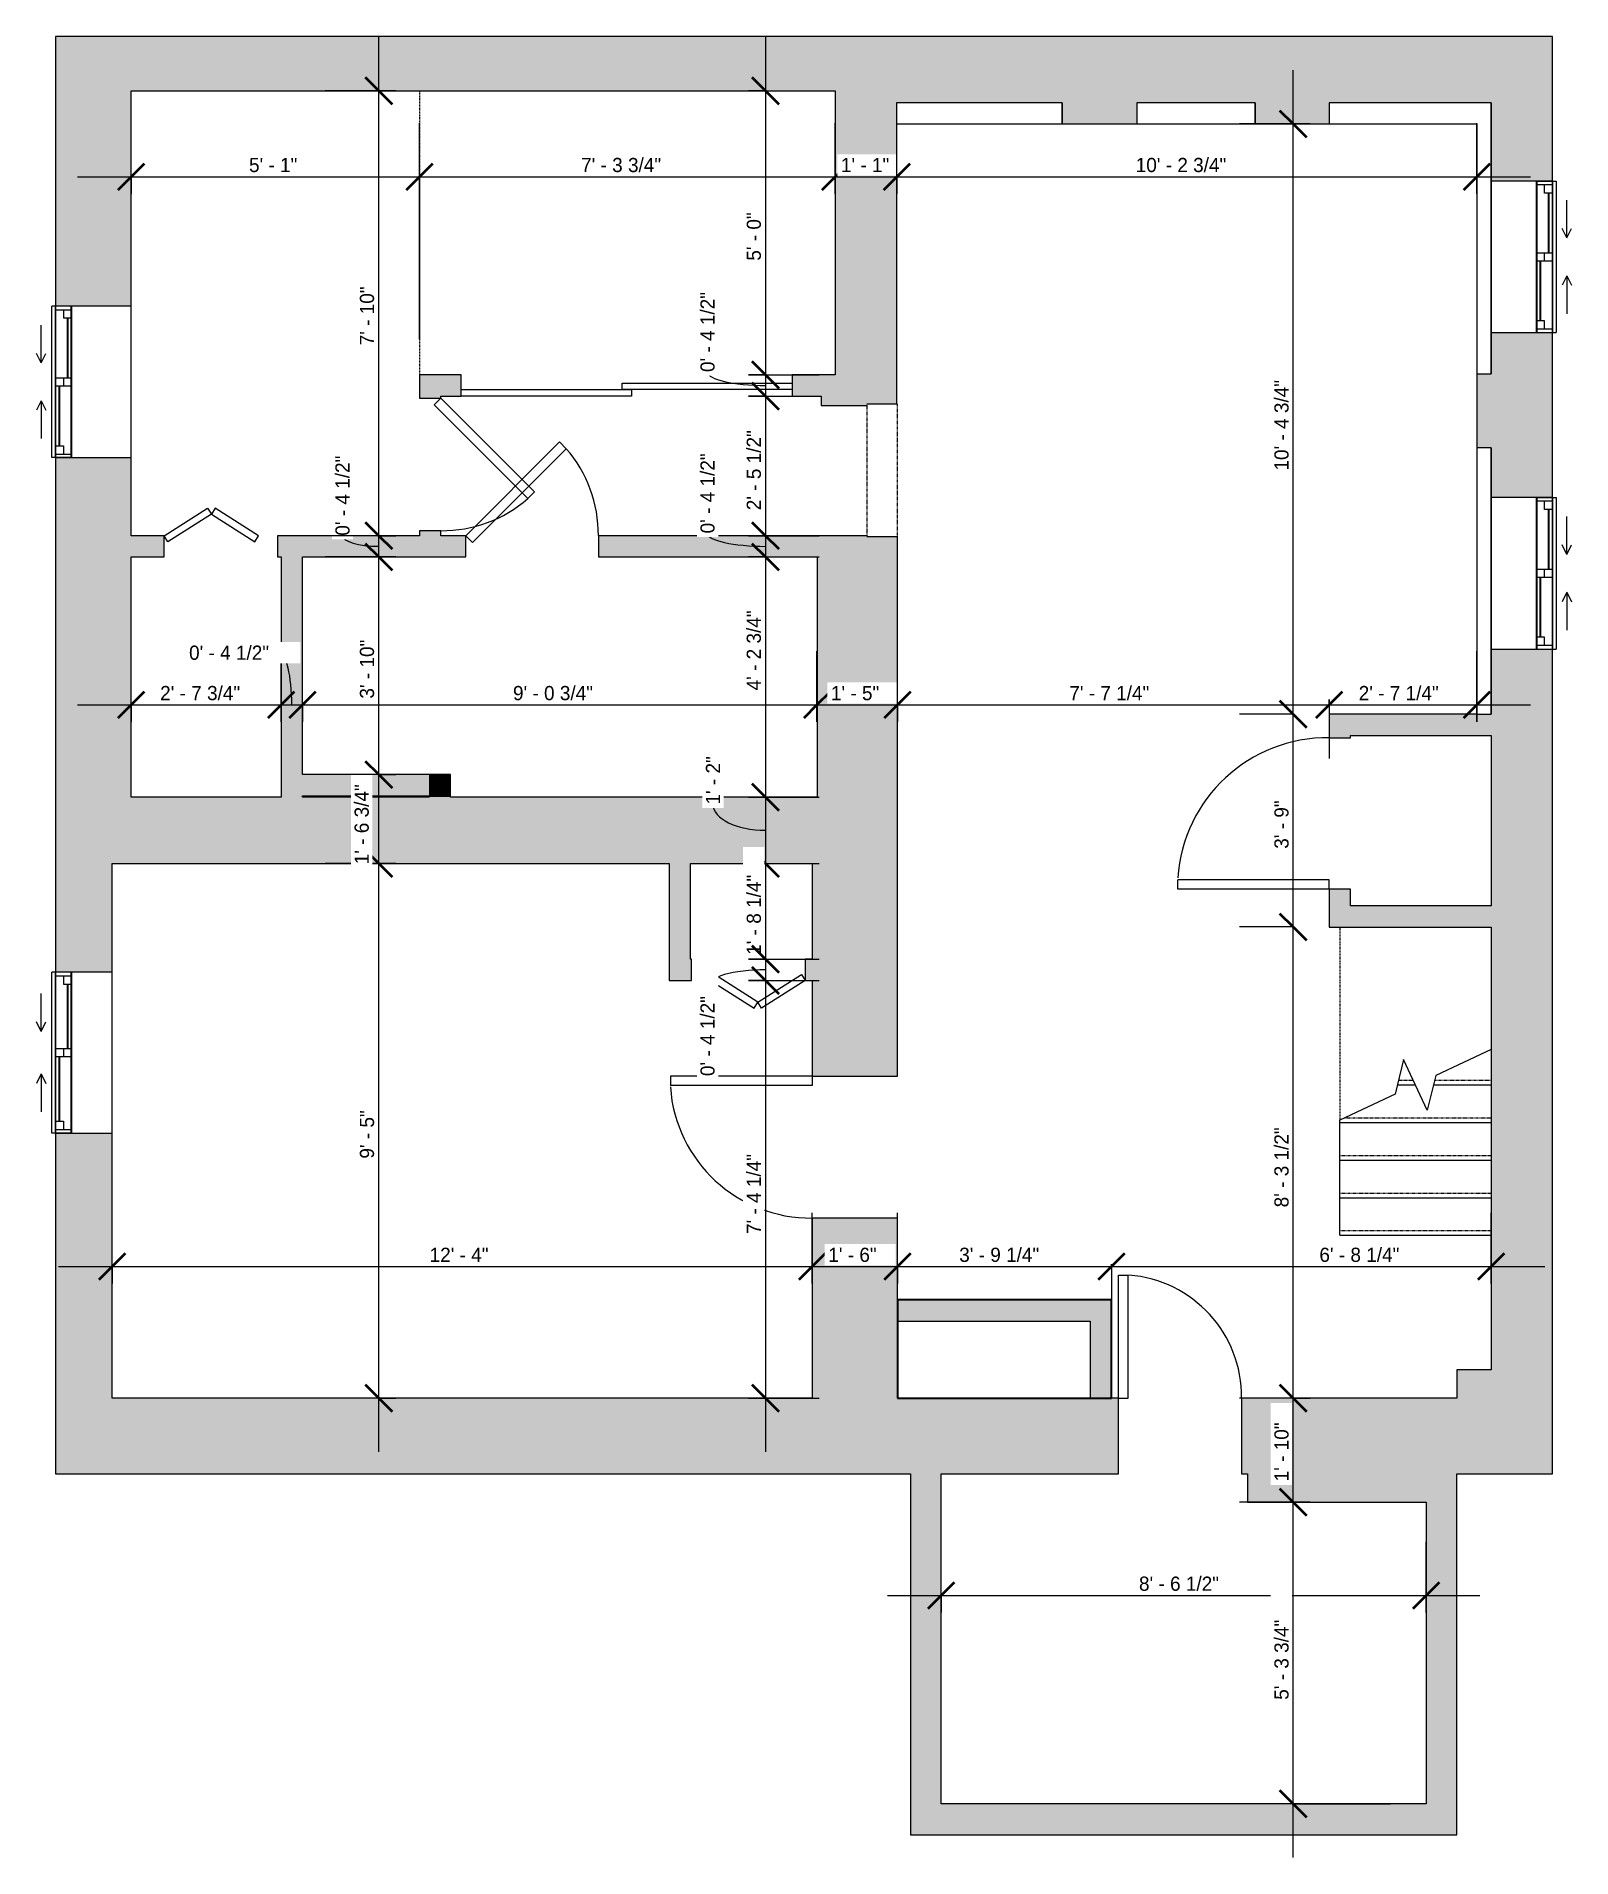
# Model space of a CAD drawing. Header units: inches. Extents: x -243 to 82, y -133 to 252.
import ezdxf

# ---------------------------------------------------------------- set-up
doc = ezdxf.new("R2010")
doc.units = ezdxf.units.IN
doc.header["$MEASUREMENT"] = 0
doc.linetypes.add('Dash', pattern=[0.23622, 0.11811, -0.11811])
doc.linetypes.add('Overhead', pattern=[0.15625, 0.09375, -0.0625])
for name, color, linetype, lineweight in [('A-ANNO-DIMS', 211, 'Continuous', 9), ('A-ANNO-DIMS-96', 211, 'Continuous', 9), ('A-AREA', 32, 'Continuous', 9), ('A-DETL', 90, 'Continuous', 18), ('A-DETL-GENF', 92, 'Continuous', 9), ('A-DETL-MEDM', 33, 'Continuous', 9), ('A-DOOR', 31, 'Continuous', 9), ('A-GENM', 13, 'Continuous', 9), ('A-GLAZ', 151, 'Continuous', 9), ('A-WALL', 90, 'Continuous', 9), ('A-WALL-PATT', 111, 'Continuous', 9), ('S-STRS', 90, 'Continuous', 9), ('S-STRS-MBND', 31, 'Continuous', 9)]:
    doc.layers.add(name, color=color, linetype=linetype, lineweight=lineweight)
doc.styles.add('Inter', font='', dxfattribs={"height": 3})
doc.styles.get('Inter').set_extended_font_data('Inter')
doc.dimstyles.new('Linear_-_1_32__Inter__Imperial__SMALL', dxfattribs={"dimscale": 12, "dimtxt": 3.97594, "dimasz": 0.46875, "dimexe": 0.944882, "dimexo": 0.629921, "dimgap": 0, "dimtad": 1, "dimrnd": 0.25, "dimzin": 1, "dimdsep": 46, "dimlunit": 4, "dimtxsty": 'Inter', "dimblk1": 'OBLIQUE', "dimblk2": 'OBLIQUE', "dimsah": 1, "dimcen": 0.09, "dimdle": 0.944882, "dimazin": 0, "dimtfac": 1, "dimtdec": 4, "dimtix": 1, "dimtmove": 0, "dimatfit": 3, "dimfxl": 1, "dimtvp": 1, "dimtfill": 1, "dimfrac": 2, "dimtolj": 1, "dimtzin": 0, "dimarcsym": 2})
doc.dimstyles.new('Linear_-_1_32__Inter__Imperial__SMALL_1', dxfattribs={"dimscale": 12, "dimtxt": 3.97594, "dimasz": 0.46875, "dimexe": 0.944882, "dimexo": 0.629921, "dimgap": 0, "dimtad": 1, "dimrnd": 0.25, "dimzin": 1, "dimdsep": 46, "dimlunit": 4, "dimtxsty": 'Inter', "dimblk1": 'OBLIQUE', "dimblk2": 'OBLIQUE', "dimsah": 1, "dimcen": 0.09, "dimdle": 0.944882, "dimazin": 0, "dimtfac": 1, "dimtdec": 4, "dimtix": 1, "dimtmove": 1, "dimatfit": 3, "dimfxl": 1, "dimtvp": 1, "dimtfill": 1, "dimfrac": 2, "dimtolj": 1, "dimtzin": 0, "dimarcsym": 2})
doc.dimstyles.new('Linear_-_1_32__Inter__Imperial__SMALL_2', dxfattribs={"dimscale": 12, "dimtxt": 3.97594, "dimasz": 0.46875, "dimexe": 0.944882, "dimexo": 0.629921, "dimgap": 0, "dimtad": 1, "dimrnd": 0.25, "dimzin": 1, "dimdsep": 46, "dimlunit": 4, "dimtxsty": 'Inter', "dimblk1": 'OBLIQUE', "dimblk2": 'OBLIQUE', "dimsah": 1, "dimcen": 0.09, "dimdle": 0.944882, "dimazin": 0, "dimtfac": 1, "dimtdec": 4, "dimtix": 1, "dimtmove": 2, "dimatfit": 3, "dimfxl": 1, "dimtvp": 1, "dimtfill": 1, "dimfrac": 2, "dimtolj": 1, "dimtzin": 0, "dimarcsym": 2})

# ---------------------------------------------------------------- blocks, each defined once
blk = doc.blocks.new('Planitar - Single Door_Flush Panel - 2_-2_ x 6_-8_-3089463-101_1 - Basement DIM')
at = {"layer": 'A-DOOR', "lineweight": 18}
for p, q in [((10.99, -8), (10.99, -34)), ((13, -8), (10.99, -8)), ((13, -8), (13, -34)), ((13, -34), (10.99, -34))]:
    blk.add_line(p, q, dxfattribs=at)
at = {"layer": 'A-DOOR'}
blk.add_arc((12.77, -8.3), 25.77, 179.3329, 265.7034, dxfattribs=at)
blk = doc.blocks.new('Planitar - Single Door_Flush Panel - 2_-6_ x 6_-8_-3089484-101_1 - Basement DIM')
at = {"layer": 'A-DOOR', "lineweight": 18}
for p, q in [((12.99, 9), (12.99, 39)), ((15, 39), (12.99, 39)), ((15, 9), (15, 39)), ((15, 9), (12.99, 9))]:
    blk.add_line(p, q, dxfattribs=at)
at = {"layer": 'A-DOOR'}
blk.add_arc((14.77, 9.3), 29.77, 93.991, 180.5775, dxfattribs=at)
blk = doc.blocks.new('Planitar - Single Door_Flush Panel - 2_-4_ x 6_-8_ _45-3089646-101_1 - Basement DIM')
at = {"layer": 'A-DOOR', "lineweight": 18}
for p, q in [((12.58, -0.83), (-7.22, -20.63)), ((14, -2.25), (-5.8, -22.05)), ((14, -2.25), (12.58, -0.83)), ((-5.8, -22.05), (-7.22, -20.63))]:
    blk.add_line(p, q, dxfattribs=at)
at = {"layer": 'A-DOOR'}
blk.add_arc((13.46, -2.55), 27.46, 179.3828, 221.1649, dxfattribs=at)
blk = doc.blocks.new('Planitar - Double Sliding Door_Flush Panel - 5_-10_ x 6_-8_-3194229-101_1 - Basement DIM')
at = {"layer": 'A-DOOR', "lineweight": 18}
for p, q in [((-1, 0.63), (35, 0.63)), ((-1, -0.75), (-1, 0.63)), ((35, 0.63), (35, -0.75)), ((-35, -0.75), (1, -0.75)), ((-35, -2.12), (-35, -0.75)), ((1, -2.12), (-35, -2.12)), ((35, -0.75), (-1, -0.75)), ((1, -0.75), (1, -2.12))]:
    blk.add_line(p, q, dxfattribs=at)
blk = doc.blocks.new('Planitar - Fold Door - 2_-0_ x 6_-8_-3088876-101_1 - Basement DIM')
at = {"layer": 'A-DOOR', "lineweight": 18}
for p, q in [((-7.19, -0.98), (-8, -2.25)), ((-8, -2.25), (1.2, -8.09)), ((2, -6.82), (-7.19, -0.98)), ((2, -6.82), (11.19, -0.98)), ((12, -2.25), (2.8, -8.09)), ((11.19, -0.98), (12, -2.25)), ((1.2, -8.09), (2, -6.82)), ((2.8, -8.09), (2, -6.82))]:
    blk.add_line(p, q, dxfattribs=at)
blk = doc.blocks.new('Planitar - Opening - 2_-4_ x 6_-8_-3089504-101_1 - Basement DIM')
at = {"layer": 'A-DETL-GENF', "linetype": 'Overhead'}
for p, q in [((13.68, 3.25), (-14.32, 3.25)), ((-14.32, -3.25), (13.68, -3.25))]:
    blk.add_line(p, q, dxfattribs=at)
at = {"layer": 'A-DETL-MEDM'}
for p, q in [((-14.32, 3.25), (-14.32, -3.25)), ((13.68, -3.25), (13.68, 3.25))]:
    blk.add_line(p, q, dxfattribs=at)
blk = doc.blocks.new('Planitar - Single Door_Flush Panel - 2_-8_ x 6_-8_-3089030-101_1 - Basement DIM')
at = {"layer": 'A-DOOR', "lineweight": 18}
for p, q in [((14, -2.25), (14, -34.26)), ((16, -2.25), (14, -2.25)), ((16, -2.25), (16, -34.26)), ((16, -34.26), (14, -34.26))]:
    blk.add_line(p, q, dxfattribs=at)
at = {"layer": 'A-DOOR'}
blk.add_arc((15.77, -2.55), 31.78, 179.459, 266.1397, dxfattribs=at)
blk = doc.blocks.new('Planitar-Sliding-Double - 60_ x 48_-3165648-101_1 - Basement DIM')
at = {"layer": 'A-GLAZ'}
for p, q in [((-16, 3.1), (-16, 7.1)), ((-16, 7.1), (16, 7.1)), ((16, 3.1), (16, 7.1)), ((16, 3.1), (-16, 3.1)), ((-16, 3.1), (-16, -6.65)), ((16, 3.1), (-16, 3.1)), ((16, -6.65), (16, 3.1)), ((-16, -6.65), (16, -6.65))]:
    blk.add_line(p, q, dxfattribs=at)
blk = doc.blocks.new('Planitar-Sliding-Double - 60_ x 48_-3165652-101_1 - Basement DIM')
at = {"layer": 'A-GLAZ'}
for p, q in [((-16, 4.6), (-16, 8.6)), ((-16, 8.6), (16, 8.6)), ((16, 4.6), (16, 8.6)), ((16, 4.6), (-16, 4.6)), ((-16, 4.6), (-16, -8.15)), ((16, 4.6), (-16, 4.6)), ((16, -8.15), (16, 4.6)), ((-16, -8.15), (16, -8.15))]:
    blk.add_line(p, q, dxfattribs=at)
blk = doc.blocks.new('Plan-Double-Sliding - Plan-Double-Sliding-3156129-101_1 - Basement DIM')
at = {"layer": 'A-GLAZ'}
for p, q in [((-4, 3.34375), (-6, 4.34375)), ((4, 3.34375), (6, 4.34375)), ((16, 0.34375), (-16, 0.34375)), ((-13.5, 0.34375), (-0.875, 0.34375)), ((-4, 3.34375), (-12, 3.34375)), ((-4, 3.34375), (-6, 2.34375)), ((0.875, 0.34375), (15.25, 0.34375)), ((4, 3.34375), (6, 2.34375)), ((4, 3.34375), (12, 3.34375)), ((-15.25, -3.15625), (-0.875, -3.15625)), ((0.875, -3.15625), (13.5, -3.15625)), ((-16, -12.65625), (16, -12.65625))]:
    blk.add_line(p, q, dxfattribs=at)
at = {"layer": 'A-GLAZ', "lineweight": 18}
for p, q in [((-16, 0.34375), (-16, -12.65625)), ((-16, 0.34375), (-13.5, 0.34375)), ((-15.25, 0.34375), (-15.25, -3.15625)), ((-13.5, 0.34375), (-13.5, -1.40625)), ((-0.875, -3.15625), (-0.875, 0.34375)), ((-0.875, 0.34375), (0.875, 0.34375)), ((0.875, 0.34375), (0.875, -3.15625)), ((15.25, 0.34375), (16, 0.34375)), ((15.25, 0.34375), (15.25, -3.15625)), ((16, -12.65625), (16, 0.34375)), ((-16, -3.15625), (-15.25, -3.15625)), ((-13.5, -1.40625), (-15.25, -1.40625)), ((0.875, -1.40625), (-0.875, -1.40625)), ((-0.875, -3.15625), (0.875, -3.15625)), ((13.5, -1.40625), (13.5, -3.15625)), ((15.25, -1.40625), (13.5, -1.40625)), ((13.5, -3.15625), (16, -3.15625))]:
    blk.add_line(p, q, dxfattribs=at)
at = {"layer": 'A-GLAZ', "lineweight": 25}
for p, q in [((-13.5, -0.53125), (-0.875, -0.53125)), ((0.875, -2.28125), (13.5, -2.28125))]:
    blk.add_line(p, q, dxfattribs=at)
blk = doc.blocks.new('Plan-Double-Sliding - Plan-Double-Sliding-3157604-101_1 - Basement DIM')
at = {"layer": 'A-GLAZ'}
for p, q in [((-4, 3.34375), (-6, 4.34375)), ((4, 3.34375), (6, 4.34375)), ((16, 0.34375), (-16, 0.34375)), ((-13.5, 0.34375), (-0.875, 0.34375)), ((-4, 3.34375), (-12, 3.34375)), ((-4, 3.34375), (-6, 2.34375)), ((0.875, 0.34375), (15.25, 0.34375)), ((4, 3.34375), (6, 2.34375)), ((4, 3.34375), (12, 3.34375)), ((-15.25, -3.15625), (-0.875, -3.15625)), ((0.875, -3.15625), (13.5, -3.15625)), ((-16, -15.65625), (16, -15.65625))]:
    blk.add_line(p, q, dxfattribs=at)
at = {"layer": 'A-GLAZ', "lineweight": 18}
for p, q in [((-16, 0.34375), (-16, -15.65625)), ((-16, 0.34375), (-13.5, 0.34375)), ((-15.25, 0.34375), (-15.25, -3.15625)), ((-13.5, 0.34375), (-13.5, -1.40625)), ((-0.875, -3.15625), (-0.875, 0.34375)), ((-0.875, 0.34375), (0.875, 0.34375)), ((0.875, 0.34375), (0.875, -3.15625)), ((15.25, 0.34375), (16, 0.34375)), ((15.25, 0.34375), (15.25, -3.15625)), ((16, -15.65625), (16, 0.34375)), ((-16, -3.15625), (-15.25, -3.15625)), ((-13.5, -1.40625), (-15.25, -1.40625)), ((0.875, -1.40625), (-0.875, -1.40625)), ((-0.875, -3.15625), (0.875, -3.15625)), ((13.5, -1.40625), (13.5, -3.15625)), ((15.25, -1.40625), (13.5, -1.40625)), ((13.5, -3.15625), (16, -3.15625))]:
    blk.add_line(p, q, dxfattribs=at)
at = {"layer": 'A-GLAZ', "lineweight": 25}
for p, q in [((-13.5, -0.53125), (-0.875, -0.53125)), ((0.875, -2.28125), (13.5, -2.28125))]:
    blk.add_line(p, q, dxfattribs=at)
blk = doc.blocks.new('Planitar-Sliding-Double - 60_ x 48_-3165656-101_1 - Basement DIM')
at = {"layer": 'A-GLAZ'}
for p, q in [((-17, 2.6), (-17, 6.6)), ((-17, 6.6), (17, 6.6)), ((17, 2.6), (17, 6.6)), ((17, 2.6), (-17, 2.6)), ((-17, 2.6), (-17, -6.15)), ((17, 2.6), (-17, 2.6)), ((17, -6.15), (17, 2.6)), ((-17, -6.15), (17, -6.15))]:
    blk.add_line(p, q, dxfattribs=at)
blk = doc.blocks.new('Plan-Double-Sliding - Plan-Double-Sliding-3156248-101_1 - Basement DIM')
at = {"layer": 'A-GLAZ'}
for p, q in [((-4.5, 3.34375), (-6.5, 4.34375)), ((4.5, 3.34375), (6.5, 4.34375)), ((17, 0.34375), (-17, 0.34375)), ((-14.5, 0.34375), (-0.875, 0.34375)), ((-4.5, 3.34375), (-12.5, 3.34375)), ((-4.5, 3.34375), (-6.5, 2.34375)), ((0.875, 0.34375), (16.25, 0.34375)), ((4.5, 3.34375), (6.5, 2.34375)), ((4.5, 3.34375), (12.5, 3.34375)), ((-16.25, -3.15625), (-0.875, -3.15625)), ((0.875, -3.15625), (14.5, -3.15625)), ((-17, -11.65625), (17, -11.65625))]:
    blk.add_line(p, q, dxfattribs=at)
at = {"layer": 'A-GLAZ', "lineweight": 18}
for p, q in [((-17, 0.34375), (-17, -11.65625)), ((-17, 0.34375), (-14.5, 0.34375)), ((-16.25, 0.34375), (-16.25, -3.15625)), ((-14.5, 0.34375), (-14.5, -1.40625)), ((-0.875, -3.15625), (-0.875, 0.34375)), ((-0.875, 0.34375), (0.875, 0.34375)), ((0.875, 0.34375), (0.875, -3.15625)), ((16.25, 0.34375), (17, 0.34375)), ((16.25, 0.34375), (16.25, -3.15625)), ((17, -11.65625), (17, 0.34375)), ((-17, -3.15625), (-16.25, -3.15625)), ((-14.5, -1.40625), (-16.25, -1.40625)), ((0.875, -1.40625), (-0.875, -1.40625)), ((-0.875, -3.15625), (0.875, -3.15625)), ((14.5, -1.40625), (14.5, -3.15625)), ((16.25, -1.40625), (14.5, -1.40625)), ((14.5, -3.15625), (17, -3.15625))]:
    blk.add_line(p, q, dxfattribs=at)
at = {"layer": 'A-GLAZ', "lineweight": 25}
for p, q in [((-14.5, -0.53125), (-0.875, -0.53125)), ((0.875, -2.28125), (14.5, -2.28125))]:
    blk.add_line(p, q, dxfattribs=at)
blk = doc.blocks.new('Fireplace - 600mm-3443965-101_1 - Basement DIM')
at = {"layer": 'A-GENM'}
for p, q in [((-22.62, -3.94), (22.63, -3.94)), ((-22.62, -24.69), (-22.62, -3.94)), ((22.63, -3.94), (22.63, -24.69)), ((22.63, -24.69), (-22.62, -24.69))]:
    blk.add_line(p, q, dxfattribs=at)
at = {"layer": 'A-GENM', "lineweight": 25}
for p, q in [((22.63, -3.94), (-22.62, -3.94)), ((-22.62, -3.94), (-22.62, -24.69)), ((22.63, -24.69), (22.63, -3.94)), ((-22.62, -24.69), (22.63, -24.69))]:
    blk.add_line(p, q, dxfattribs=at)
blk = doc.blocks.new('DIMBLOCK1-101_1 - Basement DIM')
at = {"layer": 'A-ANNO-DIMS-96'}
for p, q in [((-88.41, 251.34), (-88.41, 180)), ((-92, 240), (-77.08, 240)), ((-88.41, 240), (-92, 240)), ((-92, 180), (-77.08, 180)), ((-88.41, 180), (-92, 180))]:
    blk.add_line(p, q, dxfattribs=at)
at = {"layer": 'A-ANNO-DIMS-96', "lineweight": 35}
for p, q in [((-88.41, 240), (-91.23, 242.81)), ((-88.41, 240), (-85.6, 237.19)), ((-88.41, 180), (-91.23, 182.81)), ((-88.41, 180), (-85.6, 177.19))]:
    blk.add_line(p, q, dxfattribs=at)
at = {"layer": 'A-ANNO-DIMS-96', "color": 0, "insert": (-92.41, 204.11), "char_height": 3, "width": 14.1345, "attachment_point": 1, "rotation": 90, "line_spacing_factor": 0.993985, "style": 'Inter', "bg_fill": 3, "box_fill_scale": 1.25, "bg_fill_color": 256, "bg_fill_true_color": 13158600, "bg_fill_transparency": 0}
blk.add_mtext('5\' - 0"', dxfattribs=at)
blk = doc.blocks.new('_Oblique')
at = {"color": 0, "linetype": 'ByBlock', "lineweight": -2}
blk.add_line((-0.5, -0.5), (0.5, 0.5), dxfattribs=at)
blk = doc.blocks.new('DIMBLOCK2-101_1 - Basement DIM')
at = {"layer": 'A-ANNO-DIMS-96', "lineweight": 35}
for p, q in [((-88.41, 180), (-91.23, 182.81)), ((-88.41, 175.5), (-91.23, 178.31)), ((-88.41, 180), (-85.6, 177.19)), ((-88.41, 175.5), (-85.6, 172.69))]:
    blk.add_line(p, q, dxfattribs=at)
at = {"layer": 'A-ANNO-DIMS-96'}
for p, q in [((-92, 180), (-77.08, 180)), ((-88.41, 180), (-92, 180)), ((-88.41, 180), (-88.41, 175.5)), ((-92, 175.5), (-77.08, 175.5)), ((-88.41, 175.5), (-92, 175.5))]:
    blk.add_line(p, q, dxfattribs=at)
blk.add_ellipse((-88.41, 180.58), major_axis=(-12.27, 0), ratio=0.230676, start_param=0, end_param=1.570796, dxfattribs=at)
at = {"layer": 'A-ANNO-DIMS-96', "color": 0, "insert": (-102.19, 180.58), "char_height": 3, "width": 22.7821, "attachment_point": 1, "rotation": 90, "line_spacing_factor": 0.993985, "style": 'Inter', "bg_fill": 3, "box_fill_scale": 1.25, "bg_fill_color": 256, "bg_fill_true_color": 13158600, "bg_fill_transparency": 0}
blk.add_mtext('0\' - 4 1/2"', dxfattribs=at)
blk = doc.blocks.new('DIMBLOCK3-101_1 - Basement DIM')
at = {"layer": 'A-ANNO-DIMS-96', "lineweight": 35}
for p, q in [((-88.41, 175.5), (-91.23, 178.31)), ((-88.41, 175.5), (-85.6, 172.69)), ((-88.41, 146), (-91.23, 148.81)), ((-88.41, 146), (-85.6, 143.19))]:
    blk.add_line(p, q, dxfattribs=at)
at = {"layer": 'A-ANNO-DIMS-96'}
for p, q in [((-92, 175.5), (-77.08, 175.5)), ((-88.41, 175.5), (-92, 175.5)), ((-88.41, 175.5), (-88.41, 146)), ((-92, 146), (-77.08, 146)), ((-88.41, 146), (-92, 146))]:
    blk.add_line(p, q, dxfattribs=at)
at = {"layer": 'A-ANNO-DIMS-96', "color": 0, "insert": (-92.41, 151.38), "char_height": 3, "width": 22.4839, "attachment_point": 1, "rotation": 90, "line_spacing_factor": 0.993985, "style": 'Inter', "bg_fill": 3, "box_fill_scale": 1.25, "bg_fill_color": 256, "bg_fill_true_color": 13158600, "bg_fill_transparency": 0}
blk.add_mtext('2\' - 5 1/2"', dxfattribs=at)
blk = doc.blocks.new('DIMBLOCK4-101_1 - Basement DIM')
at = {"layer": 'A-ANNO-DIMS-96', "lineweight": 35}
for p, q in [((-88.41, 146), (-91.23, 148.81)), ((-88.41, 141.5), (-91.23, 144.31)), ((-88.41, 146), (-85.6, 143.19)), ((-88.41, 141.5), (-85.6, 138.69))]:
    blk.add_line(p, q, dxfattribs=at)
at = {"layer": 'A-ANNO-DIMS-96'}
for p, q in [((-92, 146), (-77.08, 146)), ((-88.41, 146), (-92, 146)), ((-88.41, 146), (-88.41, 141.5)), ((-92, 141.5), (-77.08, 141.5)), ((-88.41, 141.5), (-92, 141.5))]:
    blk.add_line(p, q, dxfattribs=at)
blk.add_ellipse((-88.41, 146.48), major_axis=(-12.27, 0), ratio=0.222739, start_param=0, end_param=1.570796, dxfattribs=at)
at = {"layer": 'A-ANNO-DIMS-96', "color": 0, "insert": (-102.19, 146.48), "char_height": 3, "width": 22.7821, "attachment_point": 1, "rotation": 90, "line_spacing_factor": 0.993985, "style": 'Inter', "bg_fill": 3, "box_fill_scale": 1.25, "bg_fill_color": 256, "bg_fill_true_color": 13158600, "bg_fill_transparency": 0}
blk.add_mtext('0\' - 4 1/2"', dxfattribs=at)
blk = doc.blocks.new('DIMBLOCK5-101_1 - Basement DIM')
at = {"layer": 'A-ANNO-DIMS-96', "lineweight": 35}
for p, q in [((-88.41, 141.5), (-91.23, 144.31)), ((-88.41, 141.5), (-85.6, 138.69)), ((-88.41, 90.75), (-91.23, 93.56)), ((-88.41, 90.75), (-85.6, 87.94))]:
    blk.add_line(p, q, dxfattribs=at)
at = {"layer": 'A-ANNO-DIMS-96'}
for p, q in [((-92, 141.5), (-77.08, 141.5)), ((-88.41, 141.5), (-92, 141.5)), ((-88.41, 141.5), (-88.41, 90.75)), ((-92, 90.75), (-77.08, 90.75)), ((-88.41, 90.75), (-92, 90.75))]:
    blk.add_line(p, q, dxfattribs=at)
at = {"layer": 'A-ANNO-DIMS-96', "color": 0, "insert": (-92.41, 113.3), "char_height": 3, "width": 23.6767, "attachment_point": 1, "rotation": 90, "line_spacing_factor": 0.993985, "style": 'Inter', "bg_fill": 3, "box_fill_scale": 1.25, "bg_fill_color": 256, "bg_fill_true_color": 13158600, "bg_fill_transparency": 0}
blk.add_mtext('4\' - 2 3/4"', dxfattribs=at)
blk = doc.blocks.new('DIMBLOCK6-101_1 - Basement DIM')
at = {"layer": 'A-ANNO-DIMS-96', "lineweight": 35}
for p, q in [((-88.41, 90.75), (-91.23, 93.56)), ((-88.41, 90.75), (-85.6, 87.94)), ((-88.41, 76.75), (-91.23, 79.56)), ((-88.41, 76.75), (-85.6, 73.94))]:
    blk.add_line(p, q, dxfattribs=at)
at = {"layer": 'A-ANNO-DIMS-96'}
for p, q in [((-92, 90.75), (-77.08, 90.75)), ((-88.41, 90.75), (-92, 90.75)), ((-88.41, 90.75), (-88.41, 76.75)), ((-92, 76.75), (-77.08, 76.75)), ((-88.41, 76.75), (-92, 76.75))]:
    blk.add_line(p, q, dxfattribs=at)
blk.add_ellipse((-88.41, 89.18), major_axis=(-11.11, 0), ratio=0.488968, start_param=0, end_param=1.570796, dxfattribs=at)
at = {"layer": 'A-ANNO-DIMS-96', "color": 0, "insert": (-101.04, 89.18), "char_height": 3, "width": 13.3592, "attachment_point": 1, "rotation": 90, "line_spacing_factor": 0.993985, "style": 'Inter', "bg_fill": 3, "box_fill_scale": 1.25, "bg_fill_color": 256, "bg_fill_true_color": 13158600, "bg_fill_transparency": 0}
blk.add_mtext('1\' - 2"', dxfattribs=at)
blk = doc.blocks.new('DIMBLOCK7-101_1 - Basement DIM')
at = {"layer": 'A-ANNO-DIMS-96', "lineweight": 35}
for p, q in [((-88.41, 76.75), (-91.23, 79.56)), ((-88.41, 76.75), (-85.6, 73.94)), ((-88.41, 56.5), (-91.23, 59.31)), ((-88.41, 56.5), (-85.6, 53.69))]:
    blk.add_line(p, q, dxfattribs=at)
at = {"layer": 'A-ANNO-DIMS-96'}
for p, q in [((-92, 76.75), (-77.08, 76.75)), ((-88.41, 76.75), (-92, 76.75)), ((-88.41, 76.75), (-88.41, 56.5)), ((-92, 56.5), (-77.08, 56.5)), ((-88.41, 56.5), (-92, 56.5))]:
    blk.add_line(p, q, dxfattribs=at)
at = {"layer": 'A-ANNO-DIMS-96', "color": 0, "insert": (-92.41, 57.43), "char_height": 3, "width": 22.0665, "attachment_point": 1, "rotation": 90, "line_spacing_factor": 0.993985, "style": 'Inter', "bg_fill": 3, "box_fill_scale": 1.25, "bg_fill_color": 256, "bg_fill_true_color": 13158600, "bg_fill_transparency": 0}
blk.add_mtext('1\' - 8 1/4"', dxfattribs=at)
blk = doc.blocks.new('DIMBLOCK8-101_1 - Basement DIM')
at = {"layer": 'A-ANNO-DIMS-96', "lineweight": 35}
for p, q in [((-88.41, 56.5), (-91.23, 59.31)), ((-88.41, 52), (-91.23, 54.81)), ((-88.41, 56.5), (-85.6, 53.69)), ((-88.41, 52), (-85.6, 49.19))]:
    blk.add_line(p, q, dxfattribs=at)
at = {"layer": 'A-ANNO-DIMS-96'}
for p, q in [((-92, 56.5), (-77.08, 56.5)), ((-88.41, 56.5), (-92, 56.5)), ((-88.41, 56.5), (-88.41, 52)), ((-92, 52), (-77.08, 52)), ((-88.41, 52), (-92, 52))]:
    blk.add_line(p, q, dxfattribs=at)
blk.add_ellipse((-88.41, 50.79), major_axis=(-12.27, 0), ratio=0.282417, start_param=4.712389, end_param=6.283185, dxfattribs=at)
at = {"layer": 'A-ANNO-DIMS-96', "color": 0, "insert": (-102.19, 31.8), "char_height": 3, "width": 22.7821, "attachment_point": 1, "rotation": 90, "line_spacing_factor": 0.993985, "style": 'Inter', "bg_fill": 3, "box_fill_scale": 1.25, "bg_fill_color": 256, "bg_fill_true_color": 13158600, "bg_fill_transparency": 0}
blk.add_mtext('0\' - 4 1/2"', dxfattribs=at)
blk = doc.blocks.new('DIMBLOCK9-101_1 - Basement DIM')
at = {"layer": 'A-ANNO-DIMS-96', "lineweight": 35}
for p, q in [((-88.41, 52), (-91.23, 54.81)), ((-88.41, 52), (-85.6, 49.19)), ((-88.41, -36.25), (-91.23, -33.44)), ((-88.41, -36.25), (-85.6, -39.06))]:
    blk.add_line(p, q, dxfattribs=at)
at = {"layer": 'A-ANNO-DIMS-96'}
for p, q in [((-92, 52), (-77.08, 52)), ((-88.41, 52), (-92, 52)), ((-88.41, 52), (-88.41, -47.59)), ((-92, -36.25), (-77.08, -36.25)), ((-88.41, -36.25), (-92, -36.25))]:
    blk.add_line(p, q, dxfattribs=at)
at = {"layer": 'A-ANNO-DIMS-96', "color": 0, "insert": (-92.41, -1.57), "char_height": 3, "width": 22.6629, "attachment_point": 1, "rotation": 90, "line_spacing_factor": 0.993985, "style": 'Inter', "bg_fill": 3, "box_fill_scale": 1.25, "bg_fill_color": 256, "bg_fill_true_color": 13158600, "bg_fill_transparency": 0}
blk.add_mtext('7\' - 4 1/4"', dxfattribs=at)
blk = doc.blocks.new('DIMBLOCK10-101_1 - Basement DIM')
at = {"layer": 'A-ANNO-DIMS-96', "lineweight": 35}
for p, q in [((-170.19, 76.75), (-173, 79.56)), ((-170.19, 76.75), (-167.37, 73.94)), ((-170.19, -36.25), (-173, -33.44)), ((-170.19, -36.25), (-167.37, -39.06))]:
    blk.add_line(p, q, dxfattribs=at)
at = {"layer": 'A-ANNO-DIMS-96'}
for p, q in [((-166.6, 76.75), (-181.52, 76.75)), ((-170.19, -47.59), (-170.19, 76.75)), ((-170.19, 76.75), (-166.6, 76.75)), ((-166.6, -36.25), (-181.52, -36.25)), ((-170.19, -36.25), (-166.6, -36.25))]:
    blk.add_line(p, q, dxfattribs=at)
at = {"layer": 'A-ANNO-DIMS-96', "color": 0, "insert": (-174.18, 14.36), "char_height": 3, "width": 14.1345, "attachment_point": 1, "rotation": 90, "line_spacing_factor": 0.993985, "style": 'Inter', "bg_fill": 3, "box_fill_scale": 1.25, "bg_fill_color": 256, "bg_fill_true_color": 13158600, "bg_fill_transparency": 0}
blk.add_mtext('9\' - 5"', dxfattribs=at)
blk = doc.blocks.new('DIMBLOCK11-101_1 - Basement DIM')
at = {"layer": 'A-ANNO-DIMS-96', "lineweight": 35}
for p, q in [((-170.19, 95.5), (-173, 98.31)), ((-170.19, 95.5), (-167.37, 92.69)), ((-170.19, 76.75), (-173, 79.56)), ((-170.19, 76.75), (-167.37, 73.94))]:
    blk.add_line(p, q, dxfattribs=at)
at = {"layer": 'A-ANNO-DIMS-96'}
for p, q in [((-166.6, 95.5), (-181.52, 95.5)), ((-170.19, 76.75), (-170.19, 95.5)), ((-170.19, 95.5), (-166.6, 95.5)), ((-166.6, 76.75), (-181.52, 76.75)), ((-170.19, 76.75), (-166.6, 76.75))]:
    blk.add_line(p, q, dxfattribs=at)
at = {"layer": 'A-ANNO-DIMS-96', "color": 0, "insert": (-175.3, 76.56), "char_height": 3, "width": 22.9611, "attachment_point": 1, "rotation": 90, "line_spacing_factor": 0.993985, "style": 'Inter', "bg_fill": 3, "box_fill_scale": 1.25, "bg_fill_color": 256, "bg_fill_true_color": 13158600, "bg_fill_transparency": 0}
blk.add_mtext('1\' - 6 3/4"', dxfattribs=at)
blk = doc.blocks.new('DIMBLOCK12-101_1 - Basement DIM')
at = {"layer": 'A-ANNO-DIMS-96', "lineweight": 35}
for p, q in [((-170.19, 141.5), (-173, 144.31)), ((-170.19, 141.5), (-167.37, 138.69)), ((-170.19, 95.5), (-173, 98.31)), ((-170.19, 95.5), (-167.37, 92.69))]:
    blk.add_line(p, q, dxfattribs=at)
at = {"layer": 'A-ANNO-DIMS-96'}
for p, q in [((-166.6, 141.5), (-181.52, 141.5)), ((-170.19, 95.5), (-170.19, 141.5)), ((-170.19, 141.5), (-166.6, 141.5)), ((-166.6, 95.5), (-181.52, 95.5)), ((-170.19, 95.5), (-166.6, 95.5))]:
    blk.add_line(p, q, dxfattribs=at)
at = {"layer": 'A-ANNO-DIMS-96', "color": 0, "insert": (-174.18, 111.57), "char_height": 3, "width": 16.6393, "attachment_point": 1, "rotation": 90, "line_spacing_factor": 0.993985, "style": 'Inter', "bg_fill": 3, "box_fill_scale": 1.25, "bg_fill_color": 256, "bg_fill_true_color": 13158600, "bg_fill_transparency": 0}
blk.add_mtext('3\' - 10"', dxfattribs=at)
blk = doc.blocks.new('DIMBLOCK13-101_1 - Basement DIM')
at = {"layer": 'A-ANNO-DIMS-96', "lineweight": 35}
for p, q in [((-170.19, 146), (-173, 148.81)), ((-170.19, 141.5), (-173, 144.31)), ((-170.19, 146), (-167.37, 143.19)), ((-170.19, 141.5), (-167.37, 138.69))]:
    blk.add_line(p, q, dxfattribs=at)
at = {"layer": 'A-ANNO-DIMS-96'}
for p, q in [((-166.6, 146), (-181.52, 146)), ((-170.19, 141.5), (-170.19, 146)), ((-170.19, 146), (-166.6, 146)), ((-166.6, 141.5), (-181.52, 141.5)), ((-170.19, 141.5), (-166.6, 141.5))]:
    blk.add_line(p, q, dxfattribs=at)
blk.add_ellipse((-170.19, 146), major_axis=(-7.65, 0), ratio=0.293698, start_param=0, end_param=1.570796, dxfattribs=at)
at = {"layer": 'A-ANNO-DIMS-96', "color": 0, "insert": (-179.35, 146), "char_height": 3, "width": 22.7821, "attachment_point": 1, "rotation": 90, "line_spacing_factor": 0.993985, "style": 'Inter', "bg_fill": 3, "box_fill_scale": 1.25, "bg_fill_color": 256, "bg_fill_true_color": 13158600, "bg_fill_transparency": 0}
blk.add_mtext('0\' - 4 1/2"', dxfattribs=at)
blk = doc.blocks.new('DIMBLOCK14-101_1 - Basement DIM')
at = {"layer": 'A-ANNO-DIMS-96'}
for p, q in [((-170.19, 146), (-170.19, 251.34)), ((-166.6, 240), (-181.52, 240)), ((-170.19, 240), (-166.6, 240)), ((-166.6, 146), (-181.52, 146)), ((-170.19, 146), (-166.6, 146))]:
    blk.add_line(p, q, dxfattribs=at)
at = {"layer": 'A-ANNO-DIMS-96', "lineweight": 35}
for p, q in [((-170.19, 240), (-173, 242.81)), ((-170.19, 240), (-167.37, 237.19)), ((-170.19, 146), (-173, 148.81)), ((-170.19, 146), (-167.37, 143.19))]:
    blk.add_line(p, q, dxfattribs=at)
at = {"layer": 'A-ANNO-DIMS-96', "color": 0, "insert": (-174.18, 186.22), "char_height": 3, "width": 16.2815, "attachment_point": 1, "rotation": 90, "line_spacing_factor": 0.993985, "style": 'Inter', "bg_fill": 3, "box_fill_scale": 1.25, "bg_fill_color": 256, "bg_fill_true_color": 13158600, "bg_fill_transparency": 0}
blk.add_mtext('7\' - 10"', dxfattribs=at)
blk = doc.blocks.new('DIMBLOCK15-101_1 - Basement DIM')
at = {"layer": 'A-ANNO-DIMS-96'}
for p, q in [((-222.55, 106.67), (-222.55, 121.59)), ((-190.8, 106.67), (-190.8, 121.59)), ((-233.89, 110.25), (-190.8, 110.25)), ((-222.55, 110.25), (-222.55, 106.67)), ((-190.8, 110.25), (-190.8, 106.67))]:
    blk.add_line(p, q, dxfattribs=at)
at = {"layer": 'A-ANNO-DIMS-96', "lineweight": 35}
for p, q in [((-222.55, 110.25), (-219.73, 113.06)), ((-190.8, 110.25), (-187.98, 113.06)), ((-222.55, 110.25), (-225.36, 107.44)), ((-190.8, 110.25), (-193.61, 107.44))]:
    blk.add_line(p, q, dxfattribs=at)
at = {"layer": 'A-ANNO-DIMS-96', "color": 0, "insert": (-216.39, 114.24), "char_height": 3, "width": 23.3189, "attachment_point": 1, "line_spacing_factor": 0.993985, "style": 'Inter', "bg_fill": 3, "box_fill_scale": 1.25, "bg_fill_color": 256, "bg_fill_true_color": 13158600, "bg_fill_transparency": 0}
blk.add_mtext('2\' - 7 3/4"', dxfattribs=at)
blk = doc.blocks.new('DIMBLOCK16-101_1 - Basement DIM')
at = {"layer": 'A-ANNO-DIMS-96'}
for p, q in [((-190.8, 106.67), (-190.8, 121.59)), ((-186.3, 106.67), (-186.3, 121.59)), ((-190.8, 110.25), (-186.3, 110.25)), ((-190.8, 110.25), (-190.8, 106.67)), ((-186.3, 110.25), (-186.3, 106.67))]:
    blk.add_line(p, q, dxfattribs=at)
at = {"layer": 'A-ANNO-DIMS-96', "lineweight": 35}
for p, q in [((-190.8, 110.25), (-187.98, 113.06)), ((-186.3, 110.25), (-183.48, 113.06)), ((-190.8, 110.25), (-193.61, 107.44)), ((-186.3, 110.25), (-189.11, 107.44))]:
    blk.add_line(p, q, dxfattribs=at)
at = {"layer": 'A-ANNO-DIMS-96'}
blk.add_ellipse((-191.29, 110.25), major_axis=(0, 11.01), ratio=0.249326, start_param=4.712389, end_param=6.283185, dxfattribs=at)
at = {"layer": 'A-ANNO-DIMS-96', "color": 0, "insert": (-210.28, 122.77), "char_height": 3, "width": 22.7821, "attachment_point": 1, "line_spacing_factor": 0.993985, "style": 'Inter', "bg_fill": 3, "box_fill_scale": 1.25, "bg_fill_color": 256, "bg_fill_true_color": 13158600, "bg_fill_transparency": 0}
blk.add_mtext('0\' - 4 1/2"', dxfattribs=at)
blk = doc.blocks.new('DIMBLOCK17-101_1 - Basement DIM')
at = {"layer": 'A-ANNO-DIMS-96'}
for p, q in [((-186.3, 106.67), (-186.3, 121.59)), ((-77.55, 106.67), (-77.55, 121.59)), ((-186.3, 110.25), (-77.55, 110.25)), ((-186.3, 110.25), (-186.3, 106.67)), ((-77.55, 110.25), (-77.55, 106.67))]:
    blk.add_line(p, q, dxfattribs=at)
at = {"layer": 'A-ANNO-DIMS-96', "lineweight": 35}
for p, q in [((-186.3, 110.25), (-183.48, 113.06)), ((-77.55, 110.25), (-74.73, 113.06)), ((-186.3, 110.25), (-189.11, 107.44)), ((-77.55, 110.25), (-80.36, 107.44))]:
    blk.add_line(p, q, dxfattribs=at)
at = {"layer": 'A-ANNO-DIMS-96', "color": 0, "insert": (-141.81, 114.24), "char_height": 3, "width": 23.7364, "attachment_point": 1, "line_spacing_factor": 0.993985, "style": 'Inter', "bg_fill": 3, "box_fill_scale": 1.25, "bg_fill_color": 256, "bg_fill_true_color": 13158600, "bg_fill_transparency": 0}
blk.add_mtext('9\' - 0 3/4"', dxfattribs=at)
blk = doc.blocks.new('DIMBLOCK18-101_1 - Basement DIM')
at = {"layer": 'A-ANNO-DIMS-96'}
for p, q in [((-77.55, 106.67), (-77.55, 121.59)), ((-60.55, 106.67), (-60.55, 121.59)), ((-77.55, 110.25), (-60.55, 110.25)), ((-77.55, 110.25), (-77.55, 106.67)), ((-60.55, 110.25), (-60.55, 106.67))]:
    blk.add_line(p, q, dxfattribs=at)
at = {"layer": 'A-ANNO-DIMS-96', "lineweight": 35}
for p, q in [((-77.55, 110.25), (-74.73, 113.06)), ((-60.55, 110.25), (-57.73, 113.06)), ((-77.55, 110.25), (-80.36, 107.44)), ((-60.55, 110.25), (-63.36, 107.44))]:
    blk.add_line(p, q, dxfattribs=at)
at = {"layer": 'A-ANNO-DIMS-96', "color": 0, "insert": (-74.61, 114.24), "char_height": 3, "width": 13.3592, "attachment_point": 1, "line_spacing_factor": 0.993985, "style": 'Inter', "bg_fill": 3, "box_fill_scale": 1.25, "bg_fill_color": 256, "bg_fill_true_color": 13158600, "bg_fill_transparency": 0}
blk.add_mtext('1\' - 5"', dxfattribs=at)
blk = doc.blocks.new('DIMBLOCK19-101_1 - Basement DIM')
at = {"layer": 'A-ANNO-DIMS-96'}
for p, q in [((-60.55, 106.67), (-60.55, 121.59)), ((-60.55, 110.25), (30.7, 110.25)), ((-60.55, 110.25), (-60.55, 106.67)), ((30.7, 111.35), (30.7, 98.91)), ((30.7, 110.25), (30.7, 111.35))]:
    blk.add_line(p, q, dxfattribs=at)
at = {"layer": 'A-ANNO-DIMS-96', "lineweight": 35}
for p, q in [((-60.55, 110.25), (-57.73, 113.06)), ((30.7, 110.25), (33.52, 113.06)), ((-60.55, 110.25), (-63.36, 107.44)), ((30.7, 110.25), (27.89, 107.44))]:
    blk.add_line(p, q, dxfattribs=at)
at = {"layer": 'A-ANNO-DIMS-96', "color": 0, "insert": (-24.22, 114.24), "char_height": 3, "width": 22.305, "attachment_point": 1, "line_spacing_factor": 0.993985, "style": 'Inter', "bg_fill": 3, "box_fill_scale": 1.25, "bg_fill_color": 256, "bg_fill_true_color": 13158600, "bg_fill_transparency": 0}
blk.add_mtext('7\' - 7 1/4"', dxfattribs=at)
blk = doc.blocks.new('DIMBLOCK20-101_1 - Basement DIM')
at = {"layer": 'A-ANNO-DIMS-96'}
for p, q in [((61.95, 106.67), (61.95, 121.59)), ((30.7, 111.35), (30.7, 98.91)), ((30.7, 110.25), (30.7, 111.35)), ((30.7, 110.25), (73.29, 110.25)), ((61.95, 110.25), (61.95, 106.67))]:
    blk.add_line(p, q, dxfattribs=at)
at = {"layer": 'A-ANNO-DIMS-96', "lineweight": 35}
for p, q in [((30.7, 110.25), (33.52, 113.06)), ((61.95, 110.25), (64.77, 113.06)), ((30.7, 110.25), (27.89, 107.44)), ((61.95, 110.25), (59.14, 107.44))]:
    blk.add_line(p, q, dxfattribs=at)
at = {"layer": 'A-ANNO-DIMS-96', "color": 0, "insert": (36.96, 114.24), "char_height": 3, "width": 22.4839, "attachment_point": 1, "line_spacing_factor": 0.993985, "style": 'Inter', "bg_fill": 3, "box_fill_scale": 1.25, "bg_fill_color": 256, "bg_fill_true_color": 13158600, "bg_fill_transparency": 0}
blk.add_mtext('2\' - 7 1/4"', dxfattribs=at)
blk = doc.blocks.new('DIMBLOCK21-101_1 - Basement DIM')
at = {"layer": 'A-ANNO-DIMS-96'}
for p, q in [((-226.55, -12.04), (-226.55, 2.88)), ((-78.55, -12.04), (-78.55, 2.88)), ((-237.89, -8.46), (-78.55, -8.46)), ((-226.55, -8.46), (-226.55, -12.04)), ((-78.55, -8.46), (-78.55, -12.04))]:
    blk.add_line(p, q, dxfattribs=at)
at = {"layer": 'A-ANNO-DIMS-96', "lineweight": 35}
for p, q in [((-226.55, -8.46), (-223.73, -5.64)), ((-78.55, -8.46), (-75.73, -5.64)), ((-226.55, -8.46), (-229.36, -11.27)), ((-78.55, -8.46), (-81.36, -11.27))]:
    blk.add_line(p, q, dxfattribs=at)
at = {"layer": 'A-ANNO-DIMS-96', "color": 0, "insert": (-159.43, -4.46), "char_height": 3, "width": 16.52, "attachment_point": 1, "line_spacing_factor": 0.993985, "style": 'Inter', "bg_fill": 3, "box_fill_scale": 1.25, "bg_fill_color": 256, "bg_fill_true_color": 13158600, "bg_fill_transparency": 0}
blk.add_mtext('12\' - 4"', dxfattribs=at)
blk = doc.blocks.new('DIMBLOCK22-101_1 - Basement DIM')
at = {"layer": 'A-ANNO-DIMS-96'}
for p, q in [((-78.55, -12.04), (-78.55, 2.88)), ((-60.55, -12.04), (-60.55, 2.88)), ((-78.55, -8.46), (-60.55, -8.46)), ((-78.55, -8.46), (-78.55, -12.04)), ((-60.55, -8.46), (-60.55, -12.04))]:
    blk.add_line(p, q, dxfattribs=at)
at = {"layer": 'A-ANNO-DIMS-96', "lineweight": 35}
for p, q in [((-78.55, -8.46), (-75.73, -5.64)), ((-60.55, -8.46), (-57.73, -5.64)), ((-78.55, -8.46), (-81.36, -11.27)), ((-60.55, -8.46), (-63.36, -11.27))]:
    blk.add_line(p, q, dxfattribs=at)
at = {"layer": 'A-ANNO-DIMS-96', "color": 0, "insert": (-75.16, -4.46), "char_height": 3, "width": 13.4784, "attachment_point": 1, "line_spacing_factor": 0.993985, "style": 'Inter', "bg_fill": 3, "box_fill_scale": 1.25, "bg_fill_color": 256, "bg_fill_true_color": 13158600, "bg_fill_transparency": 0}
blk.add_mtext('1\' - 6"', dxfattribs=at)
blk = doc.blocks.new('DIMBLOCK23-101_1 - Basement DIM')
at = {"layer": 'A-ANNO-DIMS-96'}
for p, q in [((-60.55, -12.04), (-60.55, 2.88)), ((-60.55, -8.46), (-15.3, -8.46)), ((-60.55, -8.46), (-60.55, -12.04)), ((-15.3, -7.94), (-15.3, -19.8)), ((-15.3, -8.46), (-15.3, -7.94))]:
    blk.add_line(p, q, dxfattribs=at)
at = {"layer": 'A-ANNO-DIMS-96', "lineweight": 35}
for p, q in [((-60.55, -8.46), (-57.73, -5.64)), ((-15.3, -8.46), (-12.48, -5.64)), ((-60.55, -8.46), (-63.36, -11.27)), ((-15.3, -8.46), (-18.11, -11.27))]:
    blk.add_line(p, q, dxfattribs=at)
at = {"layer": 'A-ANNO-DIMS-96', "color": 0, "insert": (-47.49, -4.46), "char_height": 3, "width": 22.9611, "attachment_point": 1, "line_spacing_factor": 0.993985, "style": 'Inter', "bg_fill": 3, "box_fill_scale": 1.25, "bg_fill_color": 256, "bg_fill_true_color": 13158600, "bg_fill_transparency": 0}
blk.add_mtext('3\' - 9 1/4"', dxfattribs=at)
blk = doc.blocks.new('DIMBLOCK24-101_1 - Basement DIM')
at = {"layer": 'A-ANNO-DIMS-96'}
for p, q in [((64.95, -12.04), (64.95, 2.88)), ((-15.3, -7.94), (-15.3, -19.8)), ((-15.3, -8.46), (-15.3, -7.94)), ((-15.3, -8.46), (76.29, -8.46)), ((64.95, -8.46), (64.95, -12.04))]:
    blk.add_line(p, q, dxfattribs=at)
at = {"layer": 'A-ANNO-DIMS-96', "lineweight": 35}
for p, q in [((-15.3, -8.46), (-12.48, -5.64)), ((64.95, -8.46), (67.77, -5.64)), ((-15.3, -8.46), (-18.11, -11.27)), ((64.95, -8.46), (62.14, -11.27))]:
    blk.add_line(p, q, dxfattribs=at)
at = {"layer": 'A-ANNO-DIMS-96', "color": 0, "insert": (28.64, -4.46), "char_height": 3, "width": 22.8418, "attachment_point": 1, "line_spacing_factor": 0.993985, "style": 'Inter', "bg_fill": 3, "box_fill_scale": 1.25, "bg_fill_color": 256, "bg_fill_true_color": 13158600, "bg_fill_transparency": 0}
blk.add_mtext('6\' - 8 1/4"', dxfattribs=at)
blk = doc.blocks.new('DIMBLOCK25-101_1 - Basement DIM')
at = {"layer": 'A-ANNO-DIMS-96'}
for p, q in [((-222.55, 218.26), (-222.55, 233.18)), ((-161.55, 187.56), (-161.55, 233.18)), ((-233.89, 221.84), (-161.55, 221.84)), ((-222.55, 221.84), (-222.55, 218.26)), ((-161.55, 221.84), (-161.55, 187.56))]:
    blk.add_line(p, q, dxfattribs=at)
at = {"layer": 'A-ANNO-DIMS-96', "lineweight": 35}
for p, q in [((-222.55, 221.84), (-219.73, 224.65)), ((-161.55, 221.84), (-158.73, 224.65)), ((-222.55, 221.84), (-225.36, 219.03)), ((-161.55, 221.84), (-164.36, 219.03))]:
    blk.add_line(p, q, dxfattribs=at)
at = {"layer": 'A-ANNO-DIMS-96', "color": 0, "insert": (-197.61, 225.83), "char_height": 3, "width": 13.3592, "attachment_point": 1, "line_spacing_factor": 0.993985, "style": 'Inter', "bg_fill": 3, "box_fill_scale": 1.25, "bg_fill_color": 256, "bg_fill_true_color": 13158600, "bg_fill_transparency": 0}
blk.add_mtext('5\' - 1"', dxfattribs=at)
blk = doc.blocks.new('DIMBLOCK26-101_1 - Basement DIM')
at = {"layer": 'A-ANNO-DIMS-96'}
for p, q in [((-161.55, 187.56), (-161.55, 233.18)), ((-73.7, 218.26), (-73.7, 233.18)), ((-161.55, 221.84), (-73.7, 221.84)), ((-161.55, 221.84), (-161.55, 187.56)), ((-73.7, 221.84), (-73.7, 218.26))]:
    blk.add_line(p, q, dxfattribs=at)
at = {"layer": 'A-ANNO-DIMS-96', "lineweight": 35}
for p, q in [((-161.55, 221.84), (-158.73, 224.65)), ((-73.7, 221.84), (-70.88, 224.65)), ((-161.55, 221.84), (-164.36, 219.03)), ((-73.7, 221.84), (-76.51, 219.03))]:
    blk.add_line(p, q, dxfattribs=at)
at = {"layer": 'A-ANNO-DIMS-96', "color": 0, "insert": (-127.41, 225.83), "char_height": 3, "width": 23.4978, "attachment_point": 1, "line_spacing_factor": 0.993985, "style": 'Inter', "bg_fill": 3, "box_fill_scale": 1.25, "bg_fill_color": 256, "bg_fill_true_color": 13158600, "bg_fill_transparency": 0}
blk.add_mtext('7\' - 3 3/4"', dxfattribs=at)
blk = doc.blocks.new('DIMBLOCK27-101_1 - Basement DIM')
at = {"layer": 'A-ANNO-DIMS-96'}
for p, q in [((-73.7, 218.26), (-73.7, 233.18)), ((-60.7, 218.26), (-60.7, 233.18)), ((-73.7, 221.84), (-60.7, 221.84)), ((-73.7, 221.84), (-73.7, 218.26)), ((-60.7, 221.84), (-60.7, 218.26))]:
    blk.add_line(p, q, dxfattribs=at)
at = {"layer": 'A-ANNO-DIMS-96', "lineweight": 35}
for p, q in [((-73.7, 221.84), (-70.88, 224.65)), ((-60.7, 221.84), (-57.88, 224.65)), ((-73.7, 221.84), (-76.51, 219.03)), ((-60.7, 221.84), (-63.51, 219.03))]:
    blk.add_line(p, q, dxfattribs=at)
at = {"layer": 'A-ANNO-DIMS-96', "color": 0, "insert": (-72.49, 225.83), "char_height": 3, "width": 12.7031, "attachment_point": 1, "line_spacing_factor": 0.993985, "style": 'Inter', "bg_fill": 3, "box_fill_scale": 1.25, "bg_fill_color": 256, "bg_fill_true_color": 13158600, "bg_fill_transparency": 0}
blk.add_mtext('1\' - 1"', dxfattribs=at)
blk = doc.blocks.new('DIMBLOCK28-101_1 - Basement DIM')
at = {"layer": 'A-ANNO-DIMS-96'}
for p, q in [((-60.7, 218.26), (-60.7, 233.18)), ((61.95, 218.26), (61.95, 233.18)), ((-60.7, 221.84), (73.29, 221.84)), ((-60.7, 221.84), (-60.7, 218.26)), ((61.95, 221.84), (61.95, 218.26))]:
    blk.add_line(p, q, dxfattribs=at)
at = {"layer": 'A-ANNO-DIMS-96', "lineweight": 35}
for p, q in [((-60.7, 221.84), (-57.88, 224.65)), ((61.95, 221.84), (64.77, 224.65)), ((-60.7, 221.84), (-63.51, 219.03)), ((61.95, 221.84), (59.14, 219.03))]:
    blk.add_line(p, q, dxfattribs=at)
at = {"layer": 'A-ANNO-DIMS-96', "color": 0, "insert": (-10.18, 225.83), "char_height": 3, "width": 25.943, "attachment_point": 1, "line_spacing_factor": 0.993985, "style": 'Inter', "bg_fill": 3, "box_fill_scale": 1.25, "bg_fill_color": 256, "bg_fill_true_color": 13158600, "bg_fill_transparency": 0}
blk.add_mtext('10\' - 2 3/4"', dxfattribs=at)
blk = doc.blocks.new('DIMBLOCK29-101_1 - Basement DIM')
at = {"layer": 'A-ANNO-DIMS-96'}
for p, q in [((-51.3, -81.54), (-51.3, -66.62)), ((51.2, -81.54), (51.2, -66.62)), ((-62.64, -77.96), (62.54, -77.96)), ((-51.3, -77.96), (-51.3, -81.54)), ((51.2, -77.96), (51.2, -81.54))]:
    blk.add_line(p, q, dxfattribs=at)
at = {"layer": 'A-ANNO-DIMS-96', "lineweight": 35}
for p, q in [((-51.3, -77.96), (-48.48, -75.14)), ((51.2, -77.96), (54.02, -75.14)), ((-51.3, -77.96), (-54.11, -80.77)), ((51.2, -77.96), (48.39, -80.77))]:
    blk.add_line(p, q, dxfattribs=at)
at = {"layer": 'A-ANNO-DIMS-96', "color": 0, "insert": (-9.49, -73.96), "char_height": 3, "width": 22.6629, "attachment_point": 1, "line_spacing_factor": 0.993985, "style": 'Inter', "bg_fill": 3, "box_fill_scale": 1.25, "bg_fill_color": 256, "bg_fill_true_color": 13158600, "bg_fill_transparency": 0}
blk.add_mtext('8\' - 6 1/2"', dxfattribs=at)
blk = doc.blocks.new('DIMBLOCK30-101_1 - Basement DIM')
at = {"layer": 'A-ANNO-DIMS-96', "lineweight": 35}
for p, q in [((23.12, -58.25), (20.31, -55.44)), ((23.12, -58.25), (25.94, -61.06)), ((23.12, -122), (20.31, -119.19)), ((23.12, -122), (25.94, -124.81))]:
    blk.add_line(p, q, dxfattribs=at)
at = {"layer": 'A-ANNO-DIMS-96'}
for p, q in [((26.7, -58.25), (11.78, -58.25)), ((23.12, -133.34), (23.12, -58.25)), ((23.12, -58.25), (26.7, -58.25)), ((43.64, -122), (11.78, -122)), ((23.12, -122), (43.64, -122))]:
    blk.add_line(p, q, dxfattribs=at)
at = {"layer": 'A-ANNO-DIMS-96', "color": 0, "insert": (19.13, -99.99), "char_height": 3, "width": 23.6767, "attachment_point": 1, "rotation": 90, "line_spacing_factor": 0.993985, "style": 'Inter', "bg_fill": 3, "box_fill_scale": 1.25, "bg_fill_color": 256, "bg_fill_true_color": 13158600, "bg_fill_transparency": 0}
blk.add_mtext('5\' - 3 3/4"', dxfattribs=at)
blk = doc.blocks.new('DIMBLOCK31-101_1 - Basement DIM')
at = {"layer": 'A-ANNO-DIMS-96', "lineweight": 35}
for p, q in [((23.12, -36.25), (20.31, -33.44)), ((23.12, -36.25), (25.94, -39.06)), ((23.12, -58.25), (20.31, -55.44)), ((23.12, -58.25), (25.94, -61.06))]:
    blk.add_line(p, q, dxfattribs=at)
at = {"layer": 'A-ANNO-DIMS-96'}
for p, q in [((26.7, -36.25), (11.78, -36.25)), ((23.12, -58.25), (23.12, -36.25)), ((23.12, -36.25), (26.7, -36.25)), ((26.7, -58.25), (11.78, -58.25)), ((23.12, -58.25), (26.7, -58.25))]:
    blk.add_line(p, q, dxfattribs=at)
at = {"layer": 'A-ANNO-DIMS-96', "color": 0, "insert": (19.13, -53.84), "char_height": 3, "width": 15.8044, "attachment_point": 1, "rotation": 90, "line_spacing_factor": 0.993985, "style": 'Inter', "bg_fill": 3, "box_fill_scale": 1.25, "bg_fill_color": 256, "bg_fill_true_color": 13158600, "bg_fill_transparency": 0}
blk.add_mtext('1\' - 10"', dxfattribs=at)
blk = doc.blocks.new('DIMBLOCK32-101_1 - Basement DIM')
at = {"layer": 'A-ANNO-DIMS-96', "lineweight": 35}
for p, q in [((23.12, 63.31), (20.31, 66.12)), ((23.12, 63.31), (25.94, 60.49)), ((23.12, -36.25), (20.31, -33.44)), ((23.12, -36.25), (25.94, -39.06))]:
    blk.add_line(p, q, dxfattribs=at)
at = {"layer": 'A-ANNO-DIMS-96'}
for p, q in [((23.14, 63.31), (11.78, 63.31)), ((23.12, -36.25), (23.12, 63.31)), ((23.12, 63.31), (23.14, 63.31)), ((26.7, -36.25), (11.78, -36.25)), ((23.12, -36.25), (26.7, -36.25))]:
    blk.add_line(p, q, dxfattribs=at)
at = {"layer": 'A-ANNO-DIMS-96', "color": 0, "insert": (19.13, 4.06), "char_height": 3, "width": 22.7225, "attachment_point": 1, "rotation": 90, "line_spacing_factor": 0.993985, "style": 'Inter', "bg_fill": 3, "box_fill_scale": 1.25, "bg_fill_color": 256, "bg_fill_true_color": 13158600, "bg_fill_transparency": 0}
blk.add_mtext('8\' - 3 1/2"', dxfattribs=at)
blk = doc.blocks.new('DIMBLOCK33-101_1 - Basement DIM')
at = {"layer": 'A-ANNO-DIMS-96'}
for p, q in [((23.14, 108.29), (11.78, 108.29)), ((23.12, 63.31), (23.12, 108.29)), ((23.12, 108.29), (23.14, 108.29)), ((23.14, 63.31), (11.78, 63.31)), ((23.12, 63.31), (23.14, 63.31))]:
    blk.add_line(p, q, dxfattribs=at)
at = {"layer": 'A-ANNO-DIMS-96', "lineweight": 35}
for p, q in [((23.12, 108.29), (20.31, 111.11)), ((23.12, 108.29), (25.94, 105.48)), ((23.12, 63.31), (20.31, 66.12)), ((23.12, 63.31), (25.94, 60.49))]:
    blk.add_line(p, q, dxfattribs=at)
at = {"layer": 'A-ANNO-DIMS-96', "color": 0, "insert": (19.13, 79.84), "char_height": 3, "width": 14.3134, "attachment_point": 1, "rotation": 90, "line_spacing_factor": 0.993985, "style": 'Inter', "bg_fill": 3, "box_fill_scale": 1.25, "bg_fill_color": 256, "bg_fill_true_color": 13158600, "bg_fill_transparency": 0}
blk.add_mtext('3\' - 9"', dxfattribs=at)
blk = doc.blocks.new('DIMBLOCK34-101_1 - Basement DIM')
at = {"layer": 'A-ANNO-DIMS-96'}
for p, q in [((23.12, 108.29), (23.12, 244.34)), ((26.7, 233), (11.78, 233)), ((23.12, 233), (26.7, 233)), ((23.14, 108.29), (11.78, 108.29)), ((23.12, 108.29), (23.14, 108.29))]:
    blk.add_line(p, q, dxfattribs=at)
at = {"layer": 'A-ANNO-DIMS-96', "lineweight": 35}
for p, q in [((23.12, 233), (20.31, 235.81)), ((23.12, 233), (25.94, 230.19)), ((23.12, 108.29), (20.31, 111.11)), ((23.12, 108.29), (25.94, 105.48))]:
    blk.add_line(p, q, dxfattribs=at)
at = {"layer": 'A-ANNO-DIMS-96', "color": 0, "insert": (19.13, 159.76), "char_height": 3, "width": 26.1219, "attachment_point": 1, "rotation": 90, "line_spacing_factor": 0.993985, "style": 'Inter', "bg_fill": 3, "box_fill_scale": 1.25, "bg_fill_color": 256, "bg_fill_true_color": 13158600, "bg_fill_transparency": 0}
blk.add_mtext('10\' - 4 3/4"', dxfattribs=at)

msp = doc.modelspace()

# ---------------------------------------------------------------- hatches: boundary and pattern name
at = {"layer": 'A-WALL'}
msp.add_hatch(color=9, dxfattribs=at).paths.add_polyline_path([(-25.738, 233), (-25.724, 233), (-25.738, 236)], flags=0)
at = {"layer": 'A-WALL-PATT'}
for points in [[(-73.697, 240), (-73.697, 251.5), (-238.547, 251.5), (-238.547, 240), (-81.733, 240)], [(-60.697, 180), (-60.697, 251.5), (-73.697, 251.5), (-73.697, 180)], [(23.579, 237.5), (23.579, 251.5), (-60.697, 251.5), (-60.697, 237.5), (15.065, 237.5)], [(30.689, 233), (30.689, 251.5), (23.579, 251.5), (23.579, 237.5), (15.079, 237.5), (15.079, 233)], [(77.953, 237.5), (77.953, 251.5), (30.703, 251.5), (30.703, 237.5), (74.144, 237.5)], [(-9.935, 233), (-9.935, 237.5), (-25.724, 237.5), (-25.724, 233)], [(-67.047, 173.5), (-67.047, 173.805), (-60.697, 173.805), (-60.697, 180), (-76.697, 180), (-76.697, 173.5)], [(77.953, 164.555), (77.953, 180.197), (61.953, 180.197), (61.953, 164.555), (74.144, 164.555)], [(-77.547, 90.75), (-60.547, 90.75), (-60.547, 143.75), (-77.547, 143.75), (-77.547, 141.5)], [(-60.547, 143.75), (-60.547, 145.805), (-67.047, 145.805), (-67.047, 143.75)], [(-186.297, 90.75), (-186.297, 141.5), (-190.797, 141.5), (-190.797, 90.75)], [(64.939, 103.794), (64.953, 103.794), (64.939, 108.294), (30.703, 108.294), (30.703, 103.794), (61.939, 103.794)], [(-159.547, 91), (-159.547, 95.5), (-186.297, 95.5), (-186.297, 91), (-159.671, 91)], [(-155.047, 90.75), (-155.047, 95.5), (-159.547, 95.5), (-159.547, 90.75)], [(-60.547, 76.75), (-60.547, 90.75), (-226.547, 90.75), (-226.547, 76.75), (-78.547, 76.75)], [(-104.297, 52), (-104.297, 76.75), (-108.797, 76.75), (-108.797, 52)], [(64.953, 63.305), (64.953, 67.805), (35.203, 67.805), (35.203, 63.305)], [(-19.797, -20), (-19.797, -15.5), (-60.547, -15.5), (-60.547, -20)], [(-19.797, -36.25), (-15.297, -36.25), (-15.297, -15.5), (-19.797, -15.5), (-19.797, -27.301)], [(57.703, -52.25), (64.953, -52.25), (64.953, -30.25), (57.703, -30.25), (57.703, -36.25)], [(51.203, -58.25), (51.203, -36.25), (13.453, -36.25), (13.453, -58.25)], [(57.703, -122), (57.703, -36.25), (51.203, -36.25), (51.203, -122)], [(-51.297, -122), (-51.297, -52.25), (-57.797, -52.25), (-57.797, -122)], [(57.703, -128.5), (57.703, -122), (-57.797, -122), (-57.797, -128.5)]]:
    msp.add_hatch(color=9, dxfattribs=at).paths.add_polyline_path(points, flags=0)
h = msp.add_hatch(color=9, dxfattribs=at)
h.paths.add_polyline_path([(-222.547, 90.75), (-222.547, 162.5), (-238.547, 162.5), (-238.547, 90.75), (-226.547, 90.75)], flags=0)
h.paths.add_polyline_path([(-235.297, 194.5), (-222.547, 194.5), (-222.547, 240), (-238.547, 240), (-238.547, 194.5)], flags=0)
h = msp.add_hatch(color=9, dxfattribs=at)
h.paths.add_polyline_path([(77.953, 180.197), (77.953, 188.912), (64.953, 188.912), (64.953, 180.197), (74.144, 180.197)], flags=0)
h.paths.add_polyline_path([(74.144, 220.912), (77.953, 220.912), (77.953, 237.5), (64.953, 237.5), (64.953, 220.912), (68.468, 220.912)], flags=0)
h = msp.add_hatch(color=9, dxfattribs=at)
h.paths.add_polyline_path([(-161.547, 146), (-157.047, 146), (-157.047, 147.055), (-161.547, 147.055)], flags=0)
h.paths.add_polyline_path([(-157.047, 175.055), (-157.047, 180), (-161.547, 180), (-161.547, 175.055), (-159.671, 175.055)], flags=0)
h = msp.add_hatch(color=9, dxfattribs=at)
h.paths.add_polyline_path([(-82.766, 175.5), (-76.697, 175.5), (-76.697, 180), (-82.766, 180), (-82.766, 176.878)], flags=0)
h.paths.add_polyline_path([(-157.047, 175.5), (-152.766, 175.5), (-152.766, 180), (-157.047, 180), (-157.047, 176.878)], flags=0)
h = msp.add_hatch(color=9, dxfattribs=at)
h.paths.add_polyline_path([(77.953, -52.25), (77.953, 122.044), (64.953, 122.044), (64.953, -52.25)], flags=0)
h.paths.add_polyline_path([(77.953, 154.044), (77.953, 164.555), (64.953, 164.555), (64.953, 154.044), (76.603, 154.044)], flags=0)
h = msp.add_hatch(color=9, dxfattribs=at)
h.paths.add_polyline_path([(-81.733, 141.5), (-77.547, 141.5), (-77.547, 143.75), (-67.047, 143.75), (-67.047, 146), (-123.766, 146), (-123.766, 141.5)], flags=0)
h.paths.add_polyline_path([(-151.766, 141.5), (-151.766, 146), (-191.569, 146), (-191.569, 141.5), (-159.671, 141.5)], flags=0)
h.paths.add_polyline_path([(-222.547, 141.5), (-215.569, 141.5), (-215.569, 146), (-222.547, 146)], flags=0)
h = msp.add_hatch(color=9, dxfattribs=at)
h.paths.add_polyline_path([(30.703, 63.305), (35.203, 63.305), (35.203, 71.296), (30.703, 71.296)], flags=0)
h.paths.add_polyline_path([(30.703, 103.303), (35.203, 103.303), (35.203, 103.794), (30.703, 103.794)], flags=0)
h = msp.add_hatch(color=9, dxfattribs=at)
h.paths.add_polyline_path([(-238.547, -36.25), (-226.547, -36.25), (-226.547, 19.75), (-238.547, 19.75), (-238.547, -27.301)], flags=0)
h.paths.add_polyline_path([(-237.609, 53.75), (-226.547, 53.75), (-226.547, 90.75), (-238.547, 90.75), (-238.547, 53.75)], flags=0)
h = msp.add_hatch(color=9, dxfattribs=at)
h.paths.add_polyline_path([(-60.547, -36.25), (-60.547, 1.805), (-78.547, 1.805), (-78.547, -36.25)], flags=0)
h.paths.add_polyline_path([(-60.547, 31.805), (-60.547, 76.75), (-78.547, 76.75), (-78.547, 31.805)], flags=0)
h = msp.add_hatch(color=9, dxfattribs=at)
h.paths.add_polyline_path([(-78.547, 52), (-78.547, 56.5), (-80.047, 56.5), (-80.047, 52)], flags=0)
h.paths.add_polyline_path([(-104.297, 52), (-104.047, 52), (-104.047, 56.5), (-104.297, 56.5)], flags=0)
h = msp.add_hatch(color=9, dxfattribs=at)
h.paths.add_polyline_path([(13.453, -52.25), (13.453, -36.25), (12.203, -36.25), (12.203, -52.25)], flags=0)
h.paths.add_polyline_path([(-13.797, -52.25), (-13.797, -36.25), (-238.547, -36.25), (-238.547, -52.25), (-51.297, -52.25)], flags=0)

# ---------------------------------------------------------------- linework, layer by layer
at = {"layer": 'A-AREA', "linetype": 'Dash'}
for p, q in [((-161.516, 180), (-161.516, 240)), ((32.953, 63.305), (32.953, 22.504))]:
    msp.add_line(p, q, dxfattribs=at)
at = {"layer": 'A-DETL'}
for p, q in [((-25.738, 237.5), (-60.71, 237.5)), ((-60.71, 237.5), (-60.71, 233)), ((-25.738, 233), (-25.738, 237.5)), ((15.065, 237.5), (-9.935, 237.5)), ((-9.935, 237.5), (-9.935, 233)), ((15.065, 233), (15.065, 237.5)), ((64.939, 237.5), (30.689, 237.5)), ((30.689, 237.5), (30.689, 233)), ((64.939, 180.197), (64.939, 237.5)), ((-60.71, 233), (-25.738, 233)), ((-9.935, 233), (15.065, 233)), ((30.689, 233), (61.939, 233)), ((61.939, 233), (61.939, 180.197)), ((61.939, 180.197), (64.939, 180.197)), ((64.939, 164.555), (61.939, 164.555)), ((61.939, 164.555), (61.939, 108.294)), ((64.939, 108.294), (64.939, 164.555)), ((61.939, 108.294), (64.939, 108.294))]:
    msp.add_line(p, q, dxfattribs=at)
at = {"layer": 'A-WALL'}
for p, q in [((77.953, 251.5), (-238.547, 251.5)), ((-238.547, 251.5), (-238.547, 194.5)), ((77.953, 220.912), (77.953, 251.5)), ((-222.547, 240), (-73.697, 240)), ((-222.547, 194.5), (-222.547, 240)), ((-73.697, 240), (-73.697, 180)), ((-25.724, 237.5), (-25.724, 233)), ((15.079, 237.5), (15.079, 233)), ((64.953, 237.5), (64.953, 220.912)), ((-60.697, 173.805), (-60.697, 233)), ((-25.724, 233), (-9.935, 233)), ((15.079, 233), (30.689, 233)), ((64.953, 188.912), (64.953, 180.197)), ((77.953, 154.044), (77.953, 188.912)), ((-152.766, 180), (-161.547, 180)), ((-161.547, 180), (-161.547, 175.055)), ((-152.766, 176.878), (-152.766, 180)), ((-73.697, 180), (-82.766, 180)), ((-82.766, 180), (-82.766, 178.256)), ((61.953, 180.197), (61.953, 164.555)), ((-161.547, 175.055), (-157.047, 175.055)), ((-157.047, 175.055), (-157.047, 175.5)), ((-157.047, 175.5), (-152.766, 175.5)), ((-82.766, 176.878), (-82.766, 175.5)), ((-82.766, 175.5), (-76.697, 175.5)), ((-76.697, 175.5), (-76.697, 173.5)), ((-76.697, 173.5), (-67.047, 173.5)), ((-238.547, 162.5), (-238.547, 53.75)), ((-222.547, 146), (-222.547, 162.5)), ((64.953, 164.555), (64.953, 154.044)), ((-157.047, 147.055), (-161.547, 147.055)), ((-161.547, 147.055), (-161.547, 146)), ((-157.047, 146), (-157.047, 147.055)), ((-215.569, 146), (-222.547, 146)), ((-215.569, 141.5), (-215.569, 146)), ((-161.547, 146), (-191.569, 146)), ((-191.569, 146), (-191.569, 141.5)), ((-151.766, 146), (-157.047, 146)), ((-151.766, 141.5), (-151.766, 146)), ((-67.047, 146), (-123.766, 146)), ((-123.766, 146), (-123.766, 141.5)), ((-60.547, 31.805), (-60.547, 145.805)), ((-222.547, 90.75), (-222.547, 141.5)), ((-222.547, 141.5), (-215.569, 141.5)), ((-191.569, 141.5), (-190.797, 141.5)), ((-190.797, 141.5), (-190.797, 90.75)), ((-186.297, 141.5), (-151.766, 141.5)), ((-186.297, 95.5), (-186.297, 141.5)), ((-123.766, 141.5), (-77.547, 141.5)), ((-77.547, 141.5), (-77.547, 90.75)), ((64.953, 122.044), (64.953, 108.294)), ((77.953, -52.25), (77.953, 122.044)), ((61.939, 108.294), (30.703, 108.294)), ((30.703, 108.294), (30.703, 103.303)), ((30.703, 103.303), (35.203, 103.303)), ((35.203, 103.794), (64.953, 103.794)), ((35.203, 103.303), (35.203, 103.794)), ((64.953, 103.794), (64.953, 67.805)), ((-155.047, 95.5), (-186.297, 95.5)), ((-155.047, 90.75), (-155.047, 95.5)), ((-190.797, 90.75), (-222.547, 90.75)), ((-186.297, 90.75), (-186.297, 91)), ((-186.297, 91), (-159.547, 91)), ((-159.547, 90.75), (-186.297, 90.75)), ((-159.547, 91), (-159.547, 90.75)), ((-77.547, 90.75), (-155.047, 90.75)), ((-226.547, 53.75), (-226.547, 76.75)), ((-226.547, 76.75), (-108.797, 76.75)), ((-108.797, 76.75), (-108.797, 52)), ((-104.297, 76.75), (-78.547, 76.75)), ((-104.297, 56.5), (-104.297, 76.75)), ((-78.547, 76.75), (-78.547, 56.5)), ((30.703, 71.296), (30.703, 63.305)), ((35.203, 71.296), (30.703, 71.296)), ((35.203, 67.805), (35.203, 71.296)), ((64.953, 67.805), (35.203, 67.805)), ((30.703, 63.305), (64.953, 63.305)), ((64.953, 63.305), (64.953, -30.25)), ((-104.047, 56.5), (-104.297, 56.5)), ((-104.047, 52), (-104.047, 56.5)), ((-78.547, 56.5), (-80.047, 56.5)), ((-80.047, 56.5), (-80.047, 52)), ((-108.797, 52), (-104.047, 52)), ((-80.047, 52), (-78.547, 52)), ((-78.547, 52), (-78.547, 31.805)), ((-78.547, 31.805), (-60.547, 31.805)), ((-238.547, 19.75), (-238.547, -52.25)), ((-226.547, -36.25), (-226.547, 19.75)), ((-78.547, 1.805), (-78.547, -36.25)), ((-60.547, 1.805), (-78.547, 1.805)), ((-60.547, -15.5), (-60.547, 1.805)), ((-15.297, -15.5), (-60.547, -15.5)), ((-15.297, -36.25), (-15.297, -15.5)), ((-60.547, -36.25), (-60.547, -20)), ((-60.547, -20), (-19.797, -20)), ((-19.797, -20), (-19.797, -36.25)), ((64.953, -30.25), (57.703, -30.25)), ((57.703, -30.25), (57.703, -36.25)), ((-78.547, -36.25), (-226.547, -36.25)), ((-19.797, -36.25), (-60.547, -36.25)), ((-13.797, -36.25), (-15.297, -36.25)), ((-13.797, -52.25), (-13.797, -36.25)), ((12.203, -36.25), (12.203, -52.25)), ((57.703, -36.25), (12.203, -36.25)), ((-238.547, -52.25), (-57.797, -52.25)), ((-57.797, -52.25), (-57.797, -128.5)), ((-51.297, -122), (-51.297, -52.25)), ((-51.297, -52.25), (-13.797, -52.25)), ((12.203, -52.25), (13.453, -52.25)), ((13.453, -52.25), (13.453, -58.25)), ((57.703, -128.5), (57.703, -52.25)), ((57.703, -52.25), (77.953, -52.25)), ((13.453, -58.25), (51.203, -58.25)), ((51.203, -58.25), (51.203, -122)), ((51.203, -122), (-51.297, -122)), ((-57.797, -128.5), (57.703, -128.5))]:
    msp.add_line(p, q, dxfattribs=at)
at = {"layer": 'S-STRS', "linetype": 'Overhead'}
for p, q in [((45.395, 30.949), (48.494, 30.949)), ((52.988, 30.949), (64.953, 30.949)), ((34.01, 22.996), (64.953, 22.996)), ((32.953, 15.044), (64.953, 15.044)), ((32.953, 7.092), (64.953, 7.092)), ((32.953, -0.861), (64.953, -0.861))]:
    msp.add_line(p, q, dxfattribs=at)
at = {"layer": 'S-STRS'}
for p, q in [((45.156, 29.965), (48.953, 29.965)), ((52.749, 29.965), (64.953, 29.965)), ((32.953, 22.012), (32.953, 22.504)), ((32.953, 14.06), (32.953, 22.012)), ((32.953, 22.012), (64.953, 22.012)), ((32.953, 6.107), (32.953, 14.06)), ((32.953, 14.06), (64.953, 14.06)), ((32.953, -1.845), (32.953, 6.107)), ((32.953, 6.107), (64.953, 6.107)), ((32.953, -1.845), (64.953, -1.845))]:
    msp.add_line(p, q, dxfattribs=at)
at = {"layer": 'S-STRS-MBND'}
for p, q in [((46.457, 35.317), (44.671, 27.968)), ((51.449, 24.612), (46.457, 35.317)), ((64.953, 37.425), (53.235, 31.961)), ((53.235, 31.961), (51.449, 24.612)), ((44.671, 27.968), (32.953, 22.504))]:
    msp.add_line(p, q, dxfattribs=at)

# ---------------------------------------------------------------- block references
at = {"layer": 'A-DOOR'}
for name, p in [('Planitar - Double Sliding Door_Flush Panel - 5_-10_ x 6_-8_-3194229-101_1 - Basement DIM', (-117.766, 177.625)), ('Planitar - Fold Door - 2_-0_ x 6_-8_-3088876-101_1 - Basement DIM', (-92.047, 54.25))]:
    msp.add_blockref(name, p, dxfattribs=at)
for name, p, rotation in [('Planitar - Single Door_Flush Panel - 2_-4_ x 6_-8_ _45-3089646-101_1 - Basement DIM', (-159.297, 161.055), 89.9999999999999), ('Planitar - Opening - 2_-4_ x 6_-8_-3089504-101_1 - Basement DIM', (-63.797, 159.483), 269.9999999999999), ('Planitar - Single Door_Flush Panel - 2_-4_ x 6_-8_ _45-3089646-101_1 - Basement DIM', (-137.766, 143.75), 180), ('Planitar - Fold Door - 2_-0_ x 6_-8_-3088876-101_1 - Basement DIM', (-203.569, 143.75), 180), ('Planitar - Single Door_Flush Panel - 2_-8_ x 6_-8_-3089030-101_1 - Basement DIM', (32.953, 87.299), 269.9999999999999), ('Planitar - Single Door_Flush Panel - 2_-6_ x 6_-8_-3089484-101_1 - Basement DIM', (-69.547, 16.805), 89.99999999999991), ('Planitar - Single Door_Flush Panel - 2_-2_ x 6_-8_-3089463-101_1 - Basement DIM', (-0.797, -44.25), 180)]:
    msp.add_blockref(name, p, dxfattribs=dict(at, rotation=rotation))
at = {"layer": 'A-GENM', "rotation": 180}
msp.add_blockref('Fireplace - 600mm-3443965-101_1 - Basement DIM', (-37.922, -40.187), dxfattribs=at)
at = {"layer": 'A-GLAZ'}
for name, p, rotation in [('Planitar-Sliding-Double - 60_ x 48_-3165648-101_1 - Basement DIM', (71.603, 204.912), 269.9999999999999), ('Plan-Double-Sliding - Plan-Double-Sliding-3156129-101_1 - Basement DIM', (77.609, 204.912), 269.9999999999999), ('Plan-Double-Sliding - Plan-Double-Sliding-3157604-101_1 - Basement DIM', (-238.203, 178.5), 89.99999999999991), ('Planitar-Sliding-Double - 60_ x 48_-3165652-101_1 - Basement DIM', (-230.697, 178.5), 89.99999999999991), ('Planitar-Sliding-Double - 60_ x 48_-3165648-101_1 - Basement DIM', (71.603, 138.044), 269.9999999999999), ('Plan-Double-Sliding - Plan-Double-Sliding-3156129-101_1 - Basement DIM', (77.609, 138.044), 269.9999999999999), ('Plan-Double-Sliding - Plan-Double-Sliding-3156248-101_1 - Basement DIM', (-238.203, 36.75), 89.99999999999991), ('Planitar-Sliding-Double - 60_ x 48_-3165656-101_1 - Basement DIM', (-232.697, 36.75), 89.99999999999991)]:
    msp.add_blockref(name, p, dxfattribs=dict(at, rotation=rotation))

# ---------------------------------------------------------------- next in the draw order: dimensions: what is measured, and where the dimension line sits
at = {"layer": 'A-ANNO-DIMS'}
for base, p1, p2, override, picture, middle in [((-88.415, 180), (-84.437, 240), (-84.437, 180), {"dimpost": '<>', "dimfxl": 60}, 'DIMBLOCK1-101_1 - Basement DIM', (-89.956, 210)), ((-170.186, 76.75), (-174.163, -36.25), (-174.163, 76.75), {"dimpost": '<>', "dimfxl": 113}, 'DIMBLOCK10-101_1 - Basement DIM', (-171.729, 20.25))]:
    dim = msp.add_linear_dim(base=base, p1=p1, p2=p2, angle=90, dimstyle='Linear_-_1_32__Inter__Imperial__SMALL', override=override, dxfattribs=at)
    dim.commit()
    dim.dimension.update_dxf_attribs({"geometry": picture, "text_midpoint": middle})
for base, p1, p2, override, picture, middle in [((-190.797, 110.248), (-222.547, 114.225), (-190.797, 114.225), {"dimpost": '<>', "dimfxl": 31.75}, 'DIMBLOCK15-101_1 - Basement DIM', (-206.672, 112.044)), ((51.203, -77.956), (-51.297, -73.979), (51.203, -73.979), {"dimpost": '<>', "dimfxl": 102.5}, 'DIMBLOCK29-101_1 - Basement DIM', (-0.047, -76.16))]:
    dim = msp.add_linear_dim(base=base, p1=p1, p2=p2, dimstyle='Linear_-_1_32__Inter__Imperial__SMALL', override=override, dxfattribs=at)
    dim.commit()
    dim.dimension.update_dxf_attribs({"geometry": picture, "text_midpoint": middle})

# ---------------------------------------------------------------- next in the draw order: dimensions: what is measured, and where the dimension line sits
for base, p1, p2, dimstyle, override, picture, middle in [((-88.415, 175.5), (-84.437, 180), (-84.437, 175.5), 'Linear_-_1_32__Inter__Imperial__SMALL_1', {"dimpost": '<>', "dimfxl": 4.5}, 'DIMBLOCK2-101_1 - Basement DIM', (-100.191, 191.971)), ((-170.186, 95.5), (-174.163, 76.75), (-174.163, 95.5), 'Linear_-_1_32__Inter__Imperial__SMALL_2', {"dimpost": '<>', "dimfxl": 18.75}, 'DIMBLOCK11-101_1 - Basement DIM', (-173.298, 88.038))]:
    dim = msp.add_linear_dim(base=base, p1=p1, p2=p2, angle=90, dimstyle=dimstyle, override=override, dxfattribs=at)
    dim.commit()
    dim.dimension.update_dxf_attribs({"geometry": picture, "text_midpoint": middle, "dimtype": 160, "text_rotation": 90})
dim = msp.add_linear_dim(base=(-186.297, 110.248), p1=(-190.797, 114.225), p2=(-186.297, 114.225), dimstyle='Linear_-_1_32__Inter__Imperial__SMALL_1', override={"dimpost": '<>', "dimfxl": 4.5}, dxfattribs=at)
dim.commit()
dim.dimension.update_dxf_attribs({"geometry": 'DIMBLOCK16-101_1 - Basement DIM', "text_midpoint": (-198.888, 120.772), "dimtype": 160})
dim = msp.add_linear_dim(base=(23.123, -58.25), p1=(51.203, -122), p2=(19.146, -58.25), angle=90, dimstyle='Linear_-_1_32__Inter__Imperial__SMALL', override={"dimpost": '<>', "dimfxl": 71.356243}, dxfattribs=at)
dim.commit()
dim.dimension.update_dxf_attribs({"geometry": 'DIMBLOCK30-101_1 - Basement DIM', "text_midpoint": (21.327, -90.125)})

# ---------------------------------------------------------------- next in the draw order: dimensions: what is measured, and where the dimension line sits
for base, p1, p2, override, picture, middle in [((-88.415, 146), (-84.437, 175.5), (-84.437, 146), {"dimpost": '<>', "dimfxl": 29.5}, 'DIMBLOCK3-101_1 - Basement DIM', (-90.211, 160.75)), ((-170.186, 141.5), (-174.163, 95.5), (-174.163, 141.5), {"dimpost": '<>', "dimfxl": 46}, 'DIMBLOCK12-101_1 - Basement DIM', (-171.727, 118.5)), ((23.123, -36.25), (19.146, -58.25), (19.146, -36.25), {"dimpost": '<>', "dimfxl": 22}, 'DIMBLOCK31-101_1 - Basement DIM', (21.582, -47.25))]:
    dim = msp.add_linear_dim(base=base, p1=p1, p2=p2, angle=90, dimstyle='Linear_-_1_32__Inter__Imperial__SMALL', override=override, dxfattribs=at)
    dim.commit()
    dim.dimension.update_dxf_attribs({"geometry": picture, "text_midpoint": middle})

# ---------------------------------------------------------------- next in the draw order: dimensions: what is measured, and where the dimension line sits
for base, p1, p2, picture, middle in [((-170.186, 146), (-174.163, 141.5), (-174.163, 146), 'DIMBLOCK13-101_1 - Basement DIM', (-177.349, 157.389)), ((-88.415, 141.5), (-84.437, 146), (-84.437, 141.5), 'DIMBLOCK4-101_1 - Basement DIM', (-100.191, 157.873))]:
    dim = msp.add_linear_dim(base=base, p1=p1, p2=p2, angle=90, dimstyle='Linear_-_1_32__Inter__Imperial__SMALL_1', override={"dimpost": '<>', "dimfxl": 4.5}, dxfattribs=at)
    dim.commit()
    dim.dimension.update_dxf_attribs({"geometry": picture, "text_midpoint": middle, "dimtype": 160, "text_rotation": 90})

# ---------------------------------------------------------------- next in the draw order: dimensions: what is measured, and where the dimension line sits
dim = msp.add_linear_dim(base=(-170.186, 240), p1=(-174.163, 146), p2=(-174.163, 240), angle=90, dimstyle='Linear_-_1_32__Inter__Imperial__SMALL', override={"dimpost": '<>', "dimfxl": 94}, dxfattribs=at)
dim.commit()
dim.dimension.update_dxf_attribs({"geometry": 'DIMBLOCK14-101_1 - Basement DIM', "text_midpoint": (-171.727, 193)})
dim = msp.add_linear_dim(base=(-88.415, 90.75), p1=(-84.437, 141.5), p2=(-84.437, 90.75), angle=90, dimstyle='Linear_-_1_32__Inter__Imperial__SMALL_2', override={"dimpost": '<>', "dimfxl": 50.75}, dxfattribs=at)
dim.commit()
dim.dimension.update_dxf_attribs({"geometry": 'DIMBLOCK5-101_1 - Basement DIM', "text_midpoint": (-90.409, 125.141), "dimtype": 160, "text_rotation": 90})

# ---------------------------------------------------------------- next in the draw order: dimensions: what is measured, and where the dimension line sits
for base, p1, p2, override, picture, middle in [((-161.547, 221.838), (-222.547, 225.816), (-161.547, 180), {"dimpost": '<>', "dimfxl": 76.289468}, 'DIMBLOCK25-101_1 - Basement DIM', (-192.047, 223.359)), ((-77.547, 110.248), (-186.297, 114.225), (-77.547, 114.225), {"dimpost": '<>', "dimfxl": 108.75}, 'DIMBLOCK17-101_1 - Basement DIM', (-131.922, 112.044))]:
    dim = msp.add_linear_dim(base=base, p1=p1, p2=p2, dimstyle='Linear_-_1_32__Inter__Imperial__SMALL', override=override, dxfattribs=at)
    dim.commit()
    dim.dimension.update_dxf_attribs({"geometry": picture, "text_midpoint": middle})
dim = msp.add_linear_dim(base=(-88.415, 76.75), p1=(-84.437, 90.75), p2=(-84.437, 76.75), angle=90, dimstyle='Linear_-_1_32__Inter__Imperial__SMALL_1', override={"dimpost": '<>', "dimfxl": 14}, dxfattribs=at)
dim.commit()
dim.dimension.update_dxf_attribs({"geometry": 'DIMBLOCK6-101_1 - Basement DIM', "text_midpoint": (-99.038, 95.864), "dimtype": 160, "text_rotation": 90})

# ---------------------------------------------------------------- next in the draw order: dimensions: what is measured, and where the dimension line sits
for base, p1, p2, override, picture, middle in [((-73.697, 221.838), (-161.547, 180), (-73.697, 225.816), {"dimpost": '<>', "dimfxl": 99.079637}, 'DIMBLOCK26-101_1 - Basement DIM', (-117.622, 223.634)), ((-60.547, 110.248), (-77.547, 114.225), (-60.547, 114.225), {"dimpost": '<>', "dimfxl": 17}, 'DIMBLOCK18-101_1 - Basement DIM', (-69.047, 111.768))]:
    dim = msp.add_linear_dim(base=base, p1=p1, p2=p2, dimstyle='Linear_-_1_32__Inter__Imperial__SMALL', override=override, dxfattribs=at)
    dim.commit()
    dim.dimension.update_dxf_attribs({"geometry": picture, "text_midpoint": middle})
dim = msp.add_linear_dim(base=(-88.415, 56.5), p1=(-84.437, 76.75), p2=(-84.437, 56.5), angle=90, dimstyle='Linear_-_1_32__Inter__Imperial__SMALL', override={"dimpost": '<>', "dimfxl": 20.25}, dxfattribs=at)
dim.commit()
dim.dimension.update_dxf_attribs({"geometry": 'DIMBLOCK7-101_1 - Basement DIM', "text_midpoint": (-90.211, 66.625)})

# ---------------------------------------------------------------- next in the draw order: dimensions: what is measured, and where the dimension line sits
for base, p1, p2, override, picture, middle in [((-60.697, 221.838), (-73.697, 225.816), (-60.697, 225.816), {"dimpost": '<>', "dimfxl": 13}, 'DIMBLOCK27-101_1 - Basement DIM', (-67.197, 223.338)), ((30.703, 110.248), (-60.547, 114.225), (30.703, 103.794), {"dimpost": '<>', "dimfxl": 91.844316}, 'DIMBLOCK19-101_1 - Basement DIM', (-14.922, 112.044))]:
    dim = msp.add_linear_dim(base=base, p1=p1, p2=p2, dimstyle='Linear_-_1_32__Inter__Imperial__SMALL', override=override, dxfattribs=at)
    dim.commit()
    dim.dimension.update_dxf_attribs({"geometry": picture, "text_midpoint": middle})
dim = msp.add_linear_dim(base=(-88.415, 52), p1=(-84.437, 56.5), p2=(-84.437, 52), angle=90, dimstyle='Linear_-_1_32__Inter__Imperial__SMALL_1', override={"dimpost": '<>', "dimfxl": 4.5}, dxfattribs=at)
dim.commit()
dim.dimension.update_dxf_attribs({"geometry": 'DIMBLOCK8-101_1 - Basement DIM', "text_midpoint": (-100.191, 43.192), "dimtype": 160, "text_rotation": 90})

# ---------------------------------------------------------------- next in the draw order: dimensions: what is measured, and where the dimension line sits
for base, p1, p2, override, picture, middle in [((61.953, 221.838), (-60.697, 225.816), (61.953, 225.816), {"dimpost": '<>', "dimfxl": 122.649606}, 'DIMBLOCK28-101_1 - Basement DIM', (0.628, 223.634)), ((61.953, 110.248), (30.703, 103.794), (61.953, 114.225), {"dimpost": '<>', "dimfxl": 32.94508}, 'DIMBLOCK20-101_1 - Basement DIM', (46.328, 112.044))]:
    dim = msp.add_linear_dim(base=base, p1=p1, p2=p2, dimstyle='Linear_-_1_32__Inter__Imperial__SMALL', override=override, dxfattribs=at)
    dim.commit()
    dim.dimension.update_dxf_attribs({"geometry": picture, "text_midpoint": middle})
dim = msp.add_linear_dim(base=(-88.415, -36.25), p1=(-84.437, 52), p2=(-84.437, -36.25), angle=90, dimstyle='Linear_-_1_32__Inter__Imperial__SMALL', override={"dimpost": '<>', "dimfxl": 88.25}, dxfattribs=at)
dim.commit()
dim.dimension.update_dxf_attribs({"geometry": 'DIMBLOCK9-101_1 - Basement DIM', "text_midpoint": (-90.211, 7.875)})

# ---------------------------------------------------------------- next in the draw order: dimensions: what is measured, and where the dimension line sits
dim = msp.add_linear_dim(base=(-78.547, -8.457), p1=(-226.547, -4.48), p2=(-78.547, -4.48), dimstyle='Linear_-_1_32__Inter__Imperial__SMALL', override={"dimpost": '<>', "dimfxl": 148}, dxfattribs=at)
dim.commit()
dim.dimension.update_dxf_attribs({"geometry": 'DIMBLOCK21-101_1 - Basement DIM', "text_midpoint": (-152.547, -6.937)})

# ---------------------------------------------------------------- next in the draw order: dimensions: what is measured, and where the dimension line sits
dim = msp.add_linear_dim(base=(-60.547, -8.457), p1=(-78.547, -4.48), p2=(-60.547, -4.48), dimstyle='Linear_-_1_32__Inter__Imperial__SMALL', override={"dimpost": '<>', "dimfxl": 18}, dxfattribs=at)
dim.commit()
dim.dimension.update_dxf_attribs({"geometry": 'DIMBLOCK22-101_1 - Basement DIM', "text_midpoint": (-69.547, -6.915)})

# ---------------------------------------------------------------- next in the draw order: dimensions: what is measured, and where the dimension line sits
dim = msp.add_linear_dim(base=(-15.297, -8.457), p1=(-60.547, -4.48), p2=(-15.297, -15.5), dimstyle='Linear_-_1_32__Inter__Imperial__SMALL', override={"dimpost": '<>', "dimfxl": 46.572583}, dxfattribs=at)
dim.commit()
dim.dimension.update_dxf_attribs({"geometry": 'DIMBLOCK23-101_1 - Basement DIM', "text_midpoint": (-37.922, -6.661)})

# ---------------------------------------------------------------- next in the draw order: dimensions: what is measured, and where the dimension line sits
dim = msp.add_linear_dim(base=(64.953, -8.457), p1=(-15.297, -15.5), p2=(64.953, -4.48), dimstyle='Linear_-_1_32__Inter__Imperial__SMALL_2', override={"dimpost": '<>', "dimfxl": 81.00312}, dxfattribs=at)
dim.commit()
dim.dimension.update_dxf_attribs({"geometry": 'DIMBLOCK24-101_1 - Basement DIM', "text_midpoint": (40.059, -6.463), "dimtype": 160})

# ---------------------------------------------------------------- next in the draw order: dimensions: what is measured, and where the dimension line sits
dim = msp.add_linear_dim(base=(23.1232, 63.3051), p1=(19.1458, -36.25), p2=(30.7028, 63.3051), angle=90, dimstyle='Linear_-_1_32__Inter__Imperial__SMALL', override={"dimpost": '<>', "dimfxl": 100.223678}, dxfattribs=at)
dim.commit()
dim.dimension.update_dxf_attribs({"geometry": 'DIMBLOCK32-101_1 - Basement DIM', "text_midpoint": (21.3273, 13.5276)})

# ---------------------------------------------------------------- next in the draw order: dimensions: what is measured, and where the dimension line sits
dim = msp.add_linear_dim(base=(23.123, 108.294), p1=(30.703, 63.305), p2=(30.703, 108.294), angle=90, dimstyle='Linear_-_1_32__Inter__Imperial__SMALL', override={"dimpost": '<>', "dimfxl": 44.988748}, dxfattribs=at)
dim.commit()
dim.dimension.update_dxf_attribs({"geometry": 'DIMBLOCK33-101_1 - Basement DIM', "text_midpoint": (21.58, 85.799)})

# ---------------------------------------------------------------- next in the draw order: dimensions: what is measured, and where the dimension line sits
dim = msp.add_linear_dim(base=(23.123, 233), p1=(30.703, 108.294), p2=(19.146, 233), angle=90, dimstyle='Linear_-_1_32__Inter__Imperial__SMALL', override={"dimpost": '<>', "dimfxl": 125.240505}, dxfattribs=at)
dim.commit()
dim.dimension.update_dxf_attribs({"geometry": 'DIMBLOCK34-101_1 - Basement DIM', "text_midpoint": (21.327, 170.647)})

doc.saveas('drawing.dxf')
